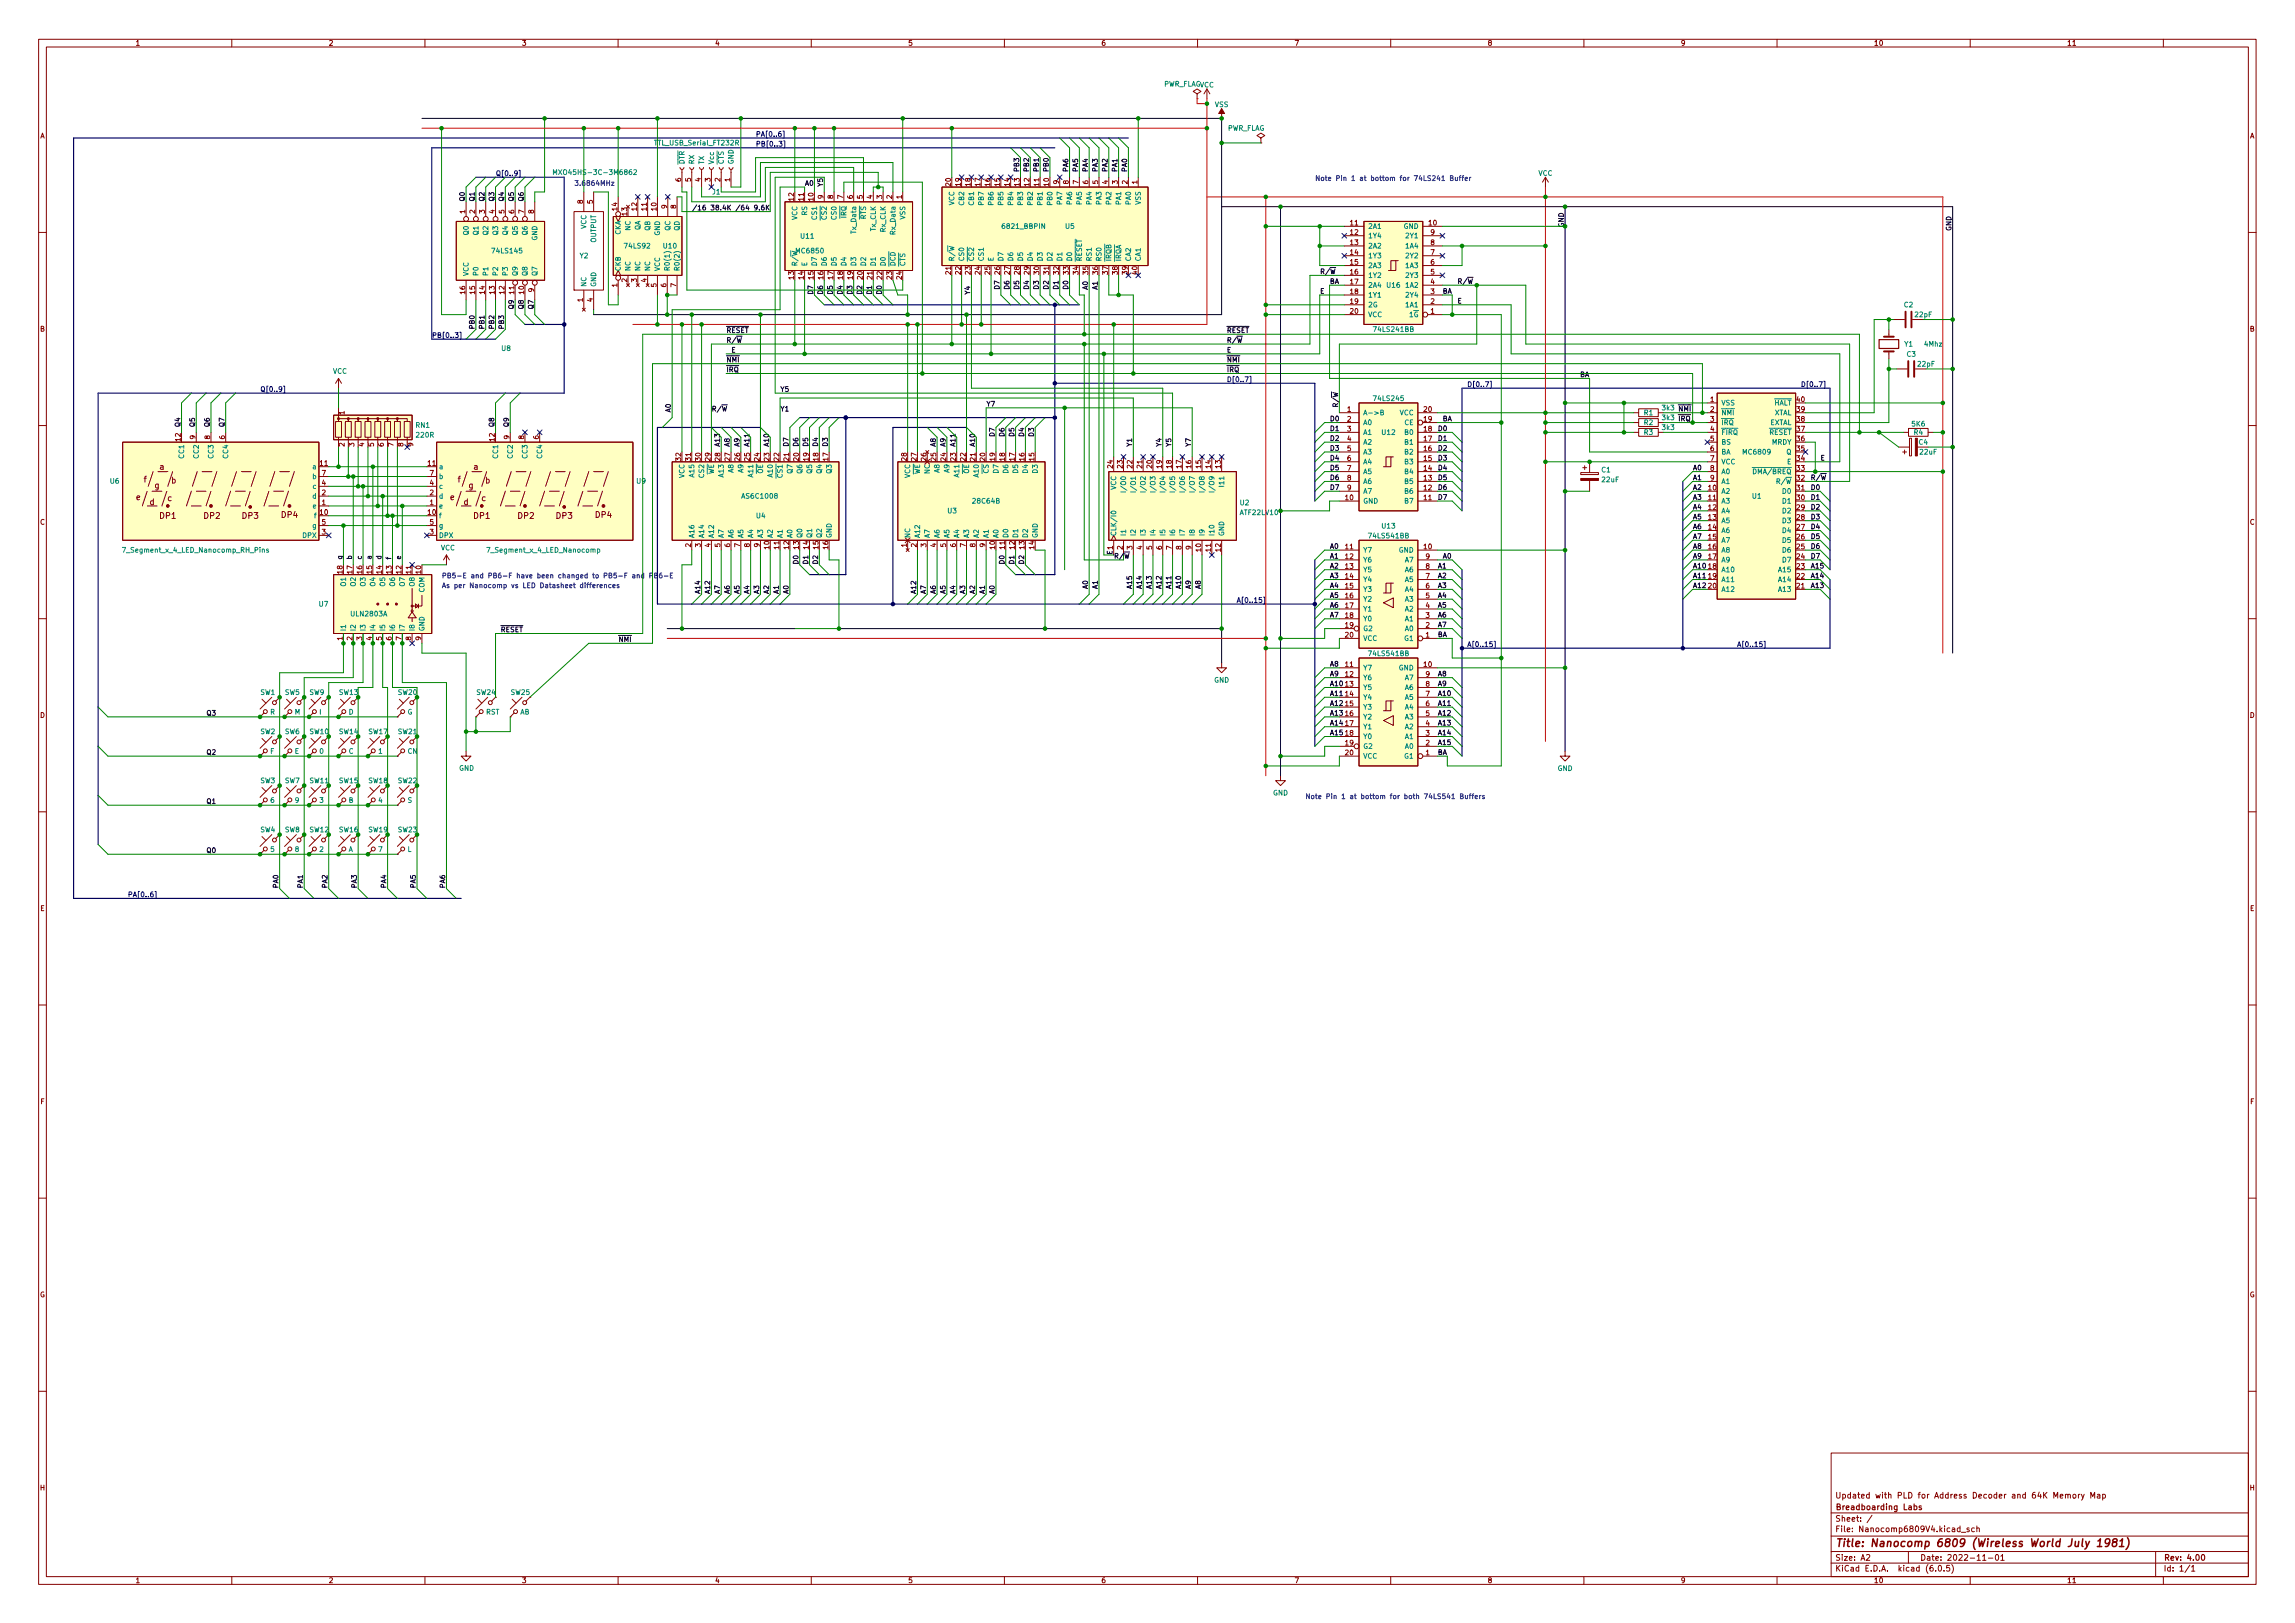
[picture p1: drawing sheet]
<svg xmlns="http://www.w3.org/2000/svg" width="594mm" height="420mm" viewBox="0 0 594 420" stroke-linecap="round" stroke-linejoin="round" font-family="sans-serif">
<defs><g id="words">
<text font-size="2.8" fill="#840000" x="475" y="400.5">Title: Nanocomp 6809 (Wireless World July 1981)</text>
<g font-size="2.1" fill="#840000">
<text x="37.2" y="124.9">f</text>
<text x="41.3" y="121.6">a</text>
<text x="44.3" y="125.1">b</text>
<text x="118.5" y="124.9">f</text>
<text x="122.6" y="121.6">a</text>
<text x="125.6" y="125.1">b</text>
<text x="35.2" y="129.5">e</text>
<text x="38.7" y="130.7">d</text>
<text x="40" y="126.4">g</text>
<text x="43.4" y="129.7">c</text>
<text x="116.5" y="129.5">e</text>
<text x="120" y="130.7">d</text>
<text x="121.3" y="126.4">g</text>
<text x="124.6" y="129.7">c</text>
<text x="41.4" y="134.3">DP1</text>
<text x="52.8" y="134.3">DP2</text>
<text x="62.7" y="134.3">DP3</text>
<text x="72.9" y="134">DP4</text>
<text x="122.6" y="134.3">DP1</text>
<text x="134.1" y="134.3">DP2</text>
<text x="144" y="134.3">DP3</text>
<text x="154.1" y="134">DP4</text>
<text x="475" y="387.9">Updated with PLD for Address Decoder and 64K Memory Map</text>
<text x="475" y="393.9">Sheet: /</text>
<text x="475" y="390.9">Breadboarding Labs</text>
<text x="475" y="396.6">File: Nanocomp6809V4.kicad_sch</text>
<text x="475" y="406.8">KiCad E.D.A. kicad (6.0.5)</text>
<text x="475" y="404">Size: A2</text>
<text x="497" y="404">Date: 2022-11-01</text>
<text x="560" y="404">Rev: 4.00</text>
<text x="560" y="406.8">Id: 1/1</text>
</g>
<g font-size="1.8" fill="#840000">
<text x="35" y="11.8">1</text>
<text x="85" y="11.8">2</text>
<text x="135" y="11.8">3</text>
<text x="185" y="11.8">4</text>
<text x="235" y="11.8">5</text>
<text x="285" y="11.8">6</text>
<text x="335" y="11.8">7</text>
<text x="385" y="11.8">8</text>
<text x="435" y="11.8">9</text>
<text x="485" y="11.8">10</text>
<text x="535" y="11.8">11</text>
<text x="10.3" y="35.8">A</text>
<text x="582.4" y="35.8">A</text>
<text x="176.3" y="47" transform="rotate(-90 176.3 47)">6</text>
<text x="178.8" y="47" transform="rotate(-90 178.8 47)">5</text>
<text x="181.4" y="47" transform="rotate(-90 181.4 47)">4</text>
<text x="183.9" y="47" transform="rotate(-90 183.9 47)">3</text>
<text x="186.4" y="47" transform="rotate(-90 186.4 47)">2</text>
<text x="189" y="47" transform="rotate(-90 189 47)">1</text>
<text x="274.1" y="47.7" transform="rotate(-90 274.1 47.7)">9</text>
<text x="276.6" y="47.7" transform="rotate(-90 276.6 47.7)">8</text>
<text x="279.1" y="47.7" transform="rotate(-90 279.1 47.7)">7</text>
<text x="281.7" y="47.7" transform="rotate(-90 281.7 47.7)">6</text>
<text x="284.2" y="47.7" transform="rotate(-90 284.2 47.7)">5</text>
<text x="286.8" y="47.7" transform="rotate(-90 286.8 47.7)">4</text>
<text x="289.3" y="47.7" transform="rotate(-90 289.3 47.7)">3</text>
<text x="291.8" y="47.7" transform="rotate(-90 291.8 47.7)">2</text>
<text x="294.4" y="47.7" transform="rotate(-90 294.4 47.7)">1</text>
<text x="150.9" y="52.7" transform="rotate(-90 150.9 52.7)">8</text>
<text x="153.4" y="52.7" transform="rotate(-90 153.4 52.7)">5</text>
<text x="205.5" y="52" transform="rotate(-90 205.5 52)">12</text>
<text x="208" y="52" transform="rotate(-90 208 52)">11</text>
<text x="210.6" y="52" transform="rotate(-90 210.6 52)">10</text>
<text x="213.1" y="51.5" transform="rotate(-90 213.1 51.5)">9</text>
<text x="215.6" y="51.5" transform="rotate(-90 215.6 51.5)">8</text>
<text x="218.2" y="51.5" transform="rotate(-90 218.2 51.5)">7</text>
<text x="220.7" y="51.5" transform="rotate(-90 220.7 51.5)">6</text>
<text x="223.3" y="51.5" transform="rotate(-90 223.3 51.5)">5</text>
<text x="225.8" y="51.5" transform="rotate(-90 225.8 51.5)">4</text>
<text x="228.3" y="51.5" transform="rotate(-90 228.3 51.5)">3</text>
<text x="230.9" y="51.5" transform="rotate(-90 230.9 51.5)">2</text>
<text x="233.4" y="51.5" transform="rotate(-90 233.4 51.5)">1</text>
<text x="246.1" y="48.1" transform="rotate(-90 246.1 48.1)">20</text>
<text x="248.7" y="48.1" transform="rotate(-90 248.7 48.1)">19</text>
<text x="251.2" y="48.1" transform="rotate(-90 251.2 48.1)">18</text>
<text x="253.7" y="48.1" transform="rotate(-90 253.7 48.1)">17</text>
<text x="256.3" y="48.1" transform="rotate(-90 256.3 48.1)">16</text>
<text x="258.8" y="48.1" transform="rotate(-90 258.8 48.1)">15</text>
<text x="261.4" y="48.1" transform="rotate(-90 261.4 48.1)">14</text>
<text x="263.9" y="48.1" transform="rotate(-90 263.9 48.1)">13</text>
<text x="266.4" y="48.1" transform="rotate(-90 266.4 48.1)">12</text>
<text x="269" y="48.1" transform="rotate(-90 269 48.1)">11</text>
<text x="271.5" y="48.1" transform="rotate(-90 271.5 48.1)">10</text>
<text x="120.4" y="55.3" transform="rotate(-90 120.4 55.3)">1</text>
<text x="122.9" y="55.3" transform="rotate(-90 122.9 55.3)">2</text>
<text x="125.5" y="55.3" transform="rotate(-90 125.5 55.3)">3</text>
<text x="128" y="55.3" transform="rotate(-90 128 55.3)">4</text>
<text x="130.6" y="55.3" transform="rotate(-90 130.6 55.3)">5</text>
<text x="133.1" y="55.3" transform="rotate(-90 133.1 55.3)">6</text>
<text x="135.6" y="55.3" transform="rotate(-90 135.6 55.3)">7</text>
<text x="138.2" y="55.3" transform="rotate(-90 138.2 55.3)">8</text>
<text x="159.8" y="54.5" transform="rotate(-90 159.8 54.5)">14</text>
<text x="162.3" y="55.8" transform="rotate(-90 162.3 55.8)">13</text>
<text x="164.8" y="54.5" transform="rotate(-90 164.8 54.5)">12</text>
<text x="167.4" y="54.5" transform="rotate(-90 167.4 54.5)">11</text>
<text x="169.9" y="54.5" transform="rotate(-90 169.9 54.5)">10</text>
<text x="172.6" y="54" transform="rotate(-90 172.6 54)">9</text>
<text x="175" y="54" transform="rotate(-90 175 54)">8</text>
<text x="349.5" y="58.3">11</text>
<text x="369.9" y="58.3">10</text>
<text x="349.5" y="60.8">12</text>
<text x="349.5" y="63.4">13</text>
<text x="349.5" y="66">14</text>
<text x="370.3" y="66">7</text>
<text x="370.3" y="63.4">8</text>
<text x="370.3" y="60.8">9</text>
<text x="246.1" y="71" transform="rotate(-90 246.1 71)">21</text>
<text x="248.7" y="71" transform="rotate(-90 248.7 71)">22</text>
<text x="251.2" y="71" transform="rotate(-90 251.2 71)">23</text>
<text x="253.7" y="71" transform="rotate(-90 253.7 71)">24</text>
<text x="256.3" y="71" transform="rotate(-90 256.3 71)">25</text>
<text x="258.8" y="71" transform="rotate(-90 258.8 71)">26</text>
<text x="261.4" y="71" transform="rotate(-90 261.4 71)">27</text>
<text x="263.9" y="71" transform="rotate(-90 263.9 71)">28</text>
<text x="266.4" y="71" transform="rotate(-90 266.4 71)">29</text>
<text x="269" y="71" transform="rotate(-90 269 71)">30</text>
<text x="271.5" y="71" transform="rotate(-90 271.5 71)">31</text>
<text x="274.1" y="71" transform="rotate(-90 274.1 71)">32</text>
<text x="276.6" y="71" transform="rotate(-90 276.6 71)">33</text>
<text x="279.1" y="71" transform="rotate(-90 279.1 71)">34</text>
<text x="281.7" y="71" transform="rotate(-90 281.7 71)">35</text>
<text x="284.2" y="71" transform="rotate(-90 284.2 71)">36</text>
<text x="286.8" y="71" transform="rotate(-90 286.8 71)">37</text>
<text x="289.3" y="71" transform="rotate(-90 289.3 71)">38</text>
<text x="291.8" y="71" transform="rotate(-90 291.8 71)">39</text>
<text x="294.4" y="71" transform="rotate(-90 294.4 71)">40</text>
<text x="349.5" y="68.5">15</text>
<text x="349.5" y="71">16</text>
<text x="370.3" y="71">5</text>
<text x="370.3" y="68.5">6</text>
<text x="120.4" y="76.1" transform="rotate(-90 120.4 76.1)">16</text>
<text x="122.9" y="76.1" transform="rotate(-90 122.9 76.1)">15</text>
<text x="125.5" y="76.1" transform="rotate(-90 125.5 76.1)">14</text>
<text x="128" y="76.1" transform="rotate(-90 128 76.1)">13</text>
<text x="130.6" y="76.1" transform="rotate(-90 130.6 76.1)">12</text>
<text x="133.1" y="76.1" transform="rotate(-90 133.1 76.1)">11</text>
<text x="135.6" y="76.1" transform="rotate(-90 135.6 76.1)">10</text>
<text x="138.2" y="75.6" transform="rotate(-90 138.2 75.6)">9</text>
<text x="159.8" y="74.3" transform="rotate(-90 159.8 74.3)">1</text>
<text x="162.3" y="73.1" transform="rotate(-90 162.3 73.1)">2</text>
<text x="164.8" y="73.1" transform="rotate(-90 164.8 73.1)">3</text>
<text x="167.4" y="73.1" transform="rotate(-90 167.4 73.1)">4</text>
<text x="169.9" y="74.3" transform="rotate(-90 169.9 74.3)">5</text>
<text x="172.5" y="74.3" transform="rotate(-90 172.5 74.3)">6</text>
<text x="175" y="74.3" transform="rotate(-90 175 74.3)">7</text>
<text x="205.5" y="72.3" transform="rotate(-90 205.5 72.3)">13</text>
<text x="208" y="72.3" transform="rotate(-90 208 72.3)">14</text>
<text x="210.6" y="72.3" transform="rotate(-90 210.6 72.3)">15</text>
<text x="213.1" y="72.3" transform="rotate(-90 213.1 72.3)">16</text>
<text x="215.6" y="72.3" transform="rotate(-90 215.6 72.3)">17</text>
<text x="218.2" y="72.3" transform="rotate(-90 218.2 72.3)">18</text>
<text x="220.7" y="72.3" transform="rotate(-90 220.7 72.3)">19</text>
<text x="223.3" y="72.3" transform="rotate(-90 223.3 72.3)">20</text>
<text x="225.8" y="72.3" transform="rotate(-90 225.8 72.3)">21</text>
<text x="228.3" y="72.3" transform="rotate(-90 228.3 72.3)">22</text>
<text x="230.9" y="72.3" transform="rotate(-90 230.9 72.3)">23</text>
<text x="233.4" y="72.3" transform="rotate(-90 233.4 72.3)">24</text>
<text x="349.5" y="73.6">17</text>
<text x="349.5" y="76.1">18</text>
<text x="370.3" y="76.1">3</text>
<text x="370.3" y="73.6">4</text>
<text x="150.9" y="78.1" transform="rotate(-90 150.9 78.1)">1</text>
<text x="153.4" y="78.1" transform="rotate(-90 153.4 78.1)">4</text>
<text x="349.5" y="78.7">19</text>
<text x="349.5" y="81.2">20</text>
<text x="370.3" y="81.2">1</text>
<text x="370.3" y="78.7">2</text>
<text x="10.3" y="85.8">B</text>
<text x="582.4" y="85.8">B</text>
<text x="89.2" y="107.3" transform="rotate(-90 89.2 107.3)">1</text>
<text x="348.8" y="106.6">1</text>
<text x="368.6" y="106.6">20</text>
<text x="442.7" y="104.1">1</text>
<text x="442.7" y="106.6">2</text>
<text x="465.1" y="106.6">39</text>
<text x="465.1" y="104.1">40</text>
<text x="50.5" y="113.7" transform="rotate(-90 50.5 113.7)">9</text>
<text x="54.4" y="113.7" transform="rotate(-90 54.4 113.7)">8</text>
<text x="58.2" y="113.7" transform="rotate(-90 58.2 113.7)">6</text>
<text x="131.8" y="113.7" transform="rotate(-90 131.8 113.7)">9</text>
<text x="135.6" y="113.7" transform="rotate(-90 135.6 113.7)">8</text>
<text x="139.4" y="113.7" transform="rotate(-90 139.4 113.7)">6</text>
<text x="348.8" y="109.1">2</text>
<text x="348.8" y="111.7">3</text>
<text x="368.6" y="111.7">18</text>
<text x="368.6" y="109.1">19</text>
<text x="442.7" y="109.1">3</text>
<text x="442.7" y="111.7">4</text>
<text x="465.1" y="111.7">37</text>
<text x="465.1" y="109.1">38</text>
<text x="46.7" y="114.2" transform="rotate(-90 46.7 114.2)">12</text>
<text x="89.2" y="115.6" transform="rotate(-90 89.2 115.6)">2</text>
<text x="91.7" y="115.6" transform="rotate(-90 91.7 115.6)">3</text>
<text x="94.2" y="115.6" transform="rotate(-90 94.2 115.6)">4</text>
<text x="96.8" y="115.6" transform="rotate(-90 96.8 115.6)">5</text>
<text x="99.3" y="115.6" transform="rotate(-90 99.3 115.6)">6</text>
<text x="101.9" y="115.6" transform="rotate(-90 101.9 115.6)">7</text>
<text x="104.4" y="115.6" transform="rotate(-90 104.4 115.6)">8</text>
<text x="106.9" y="115.6" transform="rotate(-90 106.9 115.6)">9</text>
<text x="128" y="114.2" transform="rotate(-90 128 114.2)">12</text>
<text x="176.3" y="119.3" transform="rotate(-90 176.3 119.3)">32</text>
<text x="178.8" y="119.3" transform="rotate(-90 178.8 119.3)">31</text>
<text x="181.4" y="119.3" transform="rotate(-90 181.4 119.3)">30</text>
<text x="183.9" y="119.3" transform="rotate(-90 183.9 119.3)">29</text>
<text x="186.4" y="119.3" transform="rotate(-90 186.4 119.3)">28</text>
<text x="189" y="119.3" transform="rotate(-90 189 119.3)">27</text>
<text x="191.5" y="119.3" transform="rotate(-90 191.5 119.3)">26</text>
<text x="194.1" y="119.3" transform="rotate(-90 194.1 119.3)">25</text>
<text x="196.6" y="119.3" transform="rotate(-90 196.6 119.3)">24</text>
<text x="199.1" y="119.3" transform="rotate(-90 199.1 119.3)">23</text>
<text x="201.7" y="119.3" transform="rotate(-90 201.7 119.3)">22</text>
<text x="204.2" y="119.3" transform="rotate(-90 204.2 119.3)">21</text>
<text x="206.8" y="119.3" transform="rotate(-90 206.8 119.3)">20</text>
<text x="209.3" y="119.3" transform="rotate(-90 209.3 119.3)">19</text>
<text x="211.8" y="119.3" transform="rotate(-90 211.8 119.3)">18</text>
<text x="214.4" y="119.3" transform="rotate(-90 214.4 119.3)">17</text>
<text x="234.7" y="119.3" transform="rotate(-90 234.7 119.3)">28</text>
<text x="237.2" y="119.3" transform="rotate(-90 237.2 119.3)">27</text>
<text x="239.8" y="119.3" transform="rotate(-90 239.8 119.3)">26</text>
<text x="242.3" y="119.3" transform="rotate(-90 242.3 119.3)">25</text>
<text x="244.9" y="119.3" transform="rotate(-90 244.9 119.3)">24</text>
<text x="247.4" y="119.3" transform="rotate(-90 247.4 119.3)">23</text>
<text x="249.9" y="119.3" transform="rotate(-90 249.9 119.3)">22</text>
<text x="252.5" y="119.3" transform="rotate(-90 252.5 119.3)">21</text>
<text x="255" y="119.3" transform="rotate(-90 255 119.3)">20</text>
<text x="257.6" y="119.3" transform="rotate(-90 257.6 119.3)">19</text>
<text x="260.1" y="119.3" transform="rotate(-90 260.1 119.3)">18</text>
<text x="262.6" y="119.3" transform="rotate(-90 262.6 119.3)">17</text>
<text x="265.2" y="119.3" transform="rotate(-90 265.2 119.3)">16</text>
<text x="267.7" y="119.3" transform="rotate(-90 267.7 119.3)">15</text>
<text x="348.8" y="114.2">4</text>
<text x="348.8" y="116.8">5</text>
<text x="348.8" y="119.3">6</text>
<text x="368.6" y="119.3">15</text>
<text x="368.6" y="116.8">16</text>
<text x="368.6" y="114.2">17</text>
<text x="442.7" y="114.2">5</text>
<text x="442.7" y="116.8">6</text>
<text x="442.7" y="119.3">7</text>
<text x="465.1" y="119.3">34</text>
<text x="465.1" y="116.8">35</text>
<text x="465.1" y="114.2">36</text>
<text x="82.8" y="120.6">11</text>
<text x="83.3" y="125.6">4</text>
<text x="83.3" y="123.1">7</text>
<text x="110.8" y="120.6">11</text>
<text x="111.3" y="125.6">4</text>
<text x="111.3" y="123.1">7</text>
<text x="288" y="121.2" transform="rotate(-90 288 121.2)">24</text>
<text x="290.6" y="121.2" transform="rotate(-90 290.6 121.2)">23</text>
<text x="293.1" y="121.2" transform="rotate(-90 293.1 121.2)">22</text>
<text x="295.7" y="121.2" transform="rotate(-90 295.7 121.2)">21</text>
<text x="298.2" y="121.2" transform="rotate(-90 298.2 121.2)">20</text>
<text x="300.7" y="121.2" transform="rotate(-90 300.7 121.2)">19</text>
<text x="303.3" y="121.2" transform="rotate(-90 303.3 121.2)">18</text>
<text x="305.8" y="121.2" transform="rotate(-90 305.8 121.2)">17</text>
<text x="308.4" y="121.2" transform="rotate(-90 308.4 121.2)">16</text>
<text x="310.9" y="121.2" transform="rotate(-90 310.9 121.2)">15</text>
<text x="313.4" y="121.2" transform="rotate(-90 313.4 121.2)">14</text>
<text x="316" y="121.2" transform="rotate(-90 316 121.2)">13</text>
<text x="348.8" y="121.8">7</text>
<text x="348.8" y="124.4">8</text>
<text x="368.6" y="124.4">13</text>
<text x="368.6" y="121.8">14</text>
<text x="442.7" y="121.8">8</text>
<text x="442.7" y="124.4">9</text>
<text x="465.1" y="124.4">32</text>
<text x="465.1" y="121.8">33</text>
<text x="83.3" y="130.7">1</text>
<text x="83.3" y="128.2">2</text>
<text x="111.3" y="130.7">1</text>
<text x="111.3" y="128.2">2</text>
<text x="348.3" y="129.5">10</text>
<text x="348.8" y="126.9">9</text>
<text x="368.6" y="129.5">11</text>
<text x="368.6" y="126.9">12</text>
<text x="442.2" y="126.9">10</text>
<text x="442.2" y="129.5">11</text>
<text x="442.2" y="132">12</text>
<text x="465.1" y="132">29</text>
<text x="465.1" y="129.5">30</text>
<text x="465.1" y="126.9">31</text>
<text x="10.3" y="135.8">C</text>
<text x="82.8" y="133.3">10</text>
<text x="83.3" y="135.8">5</text>
<text x="110.8" y="133.3">10</text>
<text x="111.3" y="135.8">5</text>
<text x="442.2" y="134.5">13</text>
<text x="442.2" y="137.1">14</text>
<text x="465.1" y="137.1">27</text>
<text x="465.1" y="134.5">28</text>
<text x="582.4" y="135.8">C</text>
<text x="83.3" y="138.3">3</text>
<text x="111.3" y="138.3">3</text>
<text x="178.8" y="141.6" transform="rotate(-90 178.8 141.6)">2</text>
<text x="181.4" y="141.6" transform="rotate(-90 181.4 141.6)">3</text>
<text x="183.9" y="141.6" transform="rotate(-90 183.9 141.6)">4</text>
<text x="186.4" y="141.6" transform="rotate(-90 186.4 141.6)">5</text>
<text x="189" y="141.6" transform="rotate(-90 189 141.6)">6</text>
<text x="191.5" y="141.6" transform="rotate(-90 191.5 141.6)">7</text>
<text x="194.1" y="141.6" transform="rotate(-90 194.1 141.6)">8</text>
<text x="196.6" y="141.6" transform="rotate(-90 196.6 141.6)">9</text>
<text x="199.1" y="142.1" transform="rotate(-90 199.1 142.1)">10</text>
<text x="201.7" y="142.1" transform="rotate(-90 201.7 142.1)">11</text>
<text x="204.2" y="142.1" transform="rotate(-90 204.2 142.1)">12</text>
<text x="206.8" y="142.1" transform="rotate(-90 206.8 142.1)">13</text>
<text x="209.3" y="142.1" transform="rotate(-90 209.3 142.1)">14</text>
<text x="211.8" y="142.1" transform="rotate(-90 211.8 142.1)">15</text>
<text x="214.4" y="142.1" transform="rotate(-90 214.4 142.1)">16</text>
<text x="234.7" y="141.6" transform="rotate(-90 234.7 141.6)">1</text>
<text x="237.2" y="141.6" transform="rotate(-90 237.2 141.6)">2</text>
<text x="239.8" y="141.6" transform="rotate(-90 239.8 141.6)">3</text>
<text x="242.3" y="141.6" transform="rotate(-90 242.3 141.6)">4</text>
<text x="244.9" y="141.6" transform="rotate(-90 244.9 141.6)">5</text>
<text x="247.4" y="141.6" transform="rotate(-90 247.4 141.6)">6</text>
<text x="249.9" y="141.6" transform="rotate(-90 249.9 141.6)">7</text>
<text x="252.5" y="141.6" transform="rotate(-90 252.5 141.6)">8</text>
<text x="255" y="141.6" transform="rotate(-90 255 141.6)">9</text>
<text x="257.6" y="142.1" transform="rotate(-90 257.6 142.1)">10</text>
<text x="260.1" y="142.1" transform="rotate(-90 260.1 142.1)">11</text>
<text x="262.6" y="142.1" transform="rotate(-90 262.6 142.1)">12</text>
<text x="265.2" y="142.1" transform="rotate(-90 265.2 142.1)">13</text>
<text x="267.7" y="142.1" transform="rotate(-90 267.7 142.1)">14</text>
<text x="290.6" y="142.3" transform="rotate(-90 290.6 142.3)">2</text>
<text x="293.1" y="142.3" transform="rotate(-90 293.1 142.3)">3</text>
<text x="295.7" y="142.3" transform="rotate(-90 295.7 142.3)">4</text>
<text x="298.2" y="142.3" transform="rotate(-90 298.2 142.3)">5</text>
<text x="300.7" y="142.3" transform="rotate(-90 300.7 142.3)">6</text>
<text x="303.3" y="142.3" transform="rotate(-90 303.3 142.3)">7</text>
<text x="305.8" y="142.3" transform="rotate(-90 305.8 142.3)">8</text>
<text x="308.4" y="142.3" transform="rotate(-90 308.4 142.3)">9</text>
<text x="310.9" y="142.8" transform="rotate(-90 310.9 142.8)">10</text>
<text x="313.4" y="142.8" transform="rotate(-90 313.4 142.8)">11</text>
<text x="316" y="142.8" transform="rotate(-90 316 142.8)">12</text>
<text x="348.3" y="142.2">11</text>
<text x="368.6" y="142.2">10</text>
<text x="442.2" y="139.6">15</text>
<text x="442.2" y="142.2">16</text>
<text x="465.1" y="142.2">25</text>
<text x="465.1" y="139.6">26</text>
<text x="88.6" y="148.5" transform="rotate(-90 88.6 148.5)">18</text>
<text x="91.2" y="148.5" transform="rotate(-90 91.2 148.5)">17</text>
<text x="93.7" y="148.5" transform="rotate(-90 93.7 148.5)">16</text>
<text x="96.3" y="148.5" transform="rotate(-90 96.3 148.5)">15</text>
<text x="98.8" y="148.5" transform="rotate(-90 98.8 148.5)">14</text>
<text x="101.3" y="148.5" transform="rotate(-90 101.3 148.5)">13</text>
<text x="103.9" y="148.5" transform="rotate(-90 103.9 148.5)">12</text>
<text x="106.4" y="148.5" transform="rotate(-90 106.4 148.5)">11</text>
<text x="109" y="148.5" transform="rotate(-90 109 148.5)">10</text>
<text x="348.3" y="144.7">12</text>
<text x="348.3" y="147.2">13</text>
<text x="348.3" y="149.8">14</text>
<text x="369.1" y="149.8">7</text>
<text x="369.1" y="147.2">8</text>
<text x="369.1" y="144.7">9</text>
<text x="442.2" y="144.7">17</text>
<text x="442.2" y="147.2">18</text>
<text x="442.2" y="149.8">19</text>
<text x="465.1" y="149.8">22</text>
<text x="465.1" y="147.2">23</text>
<text x="465.1" y="144.7">24</text>
<text x="348.3" y="152.3">15</text>
<text x="348.3" y="154.9">16</text>
<text x="369.1" y="154.9">5</text>
<text x="369.1" y="152.3">6</text>
<text x="442.2" y="152.3">20</text>
<text x="465.1" y="152.3">21</text>
<text x="348.3" y="157.4">17</text>
<text x="348.3" y="159.9">18</text>
<text x="369.1" y="159.9">3</text>
<text x="369.1" y="157.4">4</text>
<text x="88.6" y="165.8" transform="rotate(-90 88.6 165.8)">1</text>
<text x="91.2" y="165.8" transform="rotate(-90 91.2 165.8)">2</text>
<text x="93.7" y="165.8" transform="rotate(-90 93.7 165.8)">3</text>
<text x="96.3" y="165.8" transform="rotate(-90 96.3 165.8)">4</text>
<text x="98.8" y="165.8" transform="rotate(-90 98.8 165.8)">5</text>
<text x="101.3" y="165.8" transform="rotate(-90 101.3 165.8)">6</text>
<text x="103.9" y="165.8" transform="rotate(-90 103.9 165.8)">7</text>
<text x="106.4" y="165.8" transform="rotate(-90 106.4 165.8)">8</text>
<text x="109" y="165.8" transform="rotate(-90 109 165.8)">9</text>
<text x="348.3" y="162.5">19</text>
<text x="348.3" y="165">20</text>
<text x="369.1" y="165">1</text>
<text x="369.1" y="162.5">2</text>
<text x="348.3" y="172.6">11</text>
<text x="368.6" y="172.6">10</text>
<text x="348.3" y="175.2">12</text>
<text x="348.3" y="177.7">13</text>
<text x="369.1" y="177.7">8</text>
<text x="369.1" y="175.2">9</text>
<text x="10.3" y="185.8">D</text>
<text x="348.3" y="180.3">14</text>
<text x="348.3" y="182.8">15</text>
<text x="348.3" y="185.3">16</text>
<text x="369.1" y="185.3">5</text>
<text x="369.1" y="182.8">6</text>
<text x="369.1" y="180.3">7</text>
<text x="582.4" y="185.8">D</text>
<text x="348.3" y="187.9">17</text>
<text x="348.3" y="190.4">18</text>
<text x="369.1" y="190.4">3</text>
<text x="369.1" y="187.9">4</text>
<text x="348.3" y="193">19</text>
<text x="348.3" y="195.5">20</text>
<text x="369.1" y="195.5">1</text>
<text x="369.1" y="193">2</text>
<text x="10.4" y="235.8">E</text>
<text x="582.4" y="235.8">E</text>
<text x="10.4" y="285.8">F</text>
<text x="582.5" y="285.8">F</text>
<text x="10.3" y="335.8">G</text>
<text x="582.3" y="335.8">G</text>
<text x="10.3" y="385.8">H</text>
<text x="582.4" y="385.8">H</text>
<text x="35" y="409.8">1</text>
<text x="85" y="409.8">2</text>
<text x="135" y="409.8">3</text>
<text x="185" y="409.8">4</text>
<text x="235" y="409.8">5</text>
<text x="285" y="409.8">6</text>
<text x="335" y="409.8">7</text>
<text x="385" y="409.8">8</text>
<text x="435" y="409.8">9</text>
<text x="485" y="409.8">10</text>
<text x="535" y="409.8">11</text>
</g>
<g font-size="1.8" fill="#008484">
<text x="301.1" y="22.4">PWR_FLAGVCC</text>
<text x="314.5" y="27.7">VSS</text>
<text x="317.6" y="33.8">PWR_FLAG</text>
<text x="169.8" y="37.6">TTL_USB_Serial_FT232R</text>
<text x="144.8" y="45.3">MXO45HS-3C-3M6862</text>
<text x="177.2" y="42.6" transform="rotate(-90 177.2 42.6)">~{DTR}</text>
<text x="179.7" y="42.6" transform="rotate(-90 179.7 42.6)">RX</text>
<text x="182.2" y="42.6" transform="rotate(-90 182.2 42.6)">TX</text>
<text x="184.8" y="42.6" transform="rotate(-90 184.8 42.6)">Vcc</text>
<text x="187.3" y="42.6" transform="rotate(-90 187.3 42.6)">~{CTS}</text>
<text x="189.9" y="42.6" transform="rotate(-90 189.9 42.6)">GND</text>
<text x="398.2" y="45.5">VCC</text>
<text x="184.4" y="50.3">J1</text>
<text x="247" y="53.2" transform="rotate(-90 247 53.2)">VCC</text>
<text x="249.6" y="53" transform="rotate(-90 249.6 53)">CB2</text>
<text x="252.1" y="53" transform="rotate(-90 252.1 53)">CB1</text>
<text x="254.6" y="52.9" transform="rotate(-90 254.6 52.9)">PB7</text>
<text x="257.2" y="52.9" transform="rotate(-90 257.2 52.9)">PB6</text>
<text x="259.7" y="52.9" transform="rotate(-90 259.7 52.9)">PB5</text>
<text x="262.3" y="52.9" transform="rotate(-90 262.3 52.9)">PB4</text>
<text x="264.8" y="52.9" transform="rotate(-90 264.8 52.9)">PB3</text>
<text x="267.3" y="52.9" transform="rotate(-90 267.3 52.9)">PB2</text>
<text x="269.9" y="52.9" transform="rotate(-90 269.9 52.9)">PB1</text>
<text x="272.4" y="52.9" transform="rotate(-90 272.4 52.9)">PB0</text>
<text x="275" y="52.9" transform="rotate(-90 275 52.9)">PA7</text>
<text x="277.5" y="52.9" transform="rotate(-90 277.5 52.9)">PA6</text>
<text x="280" y="52.9" transform="rotate(-90 280 52.9)">PA5</text>
<text x="282.6" y="52.9" transform="rotate(-90 282.6 52.9)">PA4</text>
<text x="285.1" y="52.9" transform="rotate(-90 285.1 52.9)">PA3</text>
<text x="287.7" y="52.9" transform="rotate(-90 287.7 52.9)">PA2</text>
<text x="290.2" y="52.9" transform="rotate(-90 290.2 52.9)">PA1</text>
<text x="292.7" y="52.9" transform="rotate(-90 292.7 52.9)">PA0</text>
<text x="295.3" y="53" transform="rotate(-90 295.3 53)">VSS</text>
<text x="151.8" y="59.3" transform="rotate(-90 151.8 59.3)">VCC</text>
<text x="163.2" y="59.6" transform="rotate(-90 163.2 59.6)">NC</text>
<text x="165.7" y="59.7" transform="rotate(-90 165.7 59.7)">QA</text>
<text x="168.3" y="59.7" transform="rotate(-90 168.3 59.7)">QB</text>
<text x="173.5" y="59.7" transform="rotate(-90 173.5 59.7)">QC</text>
<text x="175.9" y="59.7" transform="rotate(-90 175.9 59.7)">QD</text>
<text x="206.4" y="57" transform="rotate(-90 206.4 57)">VCC</text>
<text x="208.9" y="55.7" transform="rotate(-90 208.9 55.7)">RS</text>
<text x="211.5" y="56.7" transform="rotate(-90 211.5 56.7)">CS1</text>
<text x="214" y="58.1" transform="rotate(-90 214 58.1)">~{CS2}</text>
<text x="216.5" y="56.7" transform="rotate(-90 216.5 56.7)">CS0</text>
<text x="219.1" y="57.8" transform="rotate(-90 219.1 57.8)">~{IRQ}</text>
<text x="224.2" y="58.2" transform="rotate(-90 224.2 58.2)">~{RTS}</text>
<text x="226.7" y="59.9" transform="rotate(-90 226.7 59.9)">Tx_CLK</text>
<text x="234.3" y="56.8" transform="rotate(-90 234.3 56.8)">VSS</text>
<text x="259.7" y="59.2">6821_BBPIN</text>
<text x="275.8" y="59.2">U5</text>
<text x="354.1" y="59.2">2A1</text>
<text x="363.4" y="59.2">GND</text>
<text x="121.3" y="60.7" transform="rotate(-90 121.3 60.7)">Q0</text>
<text x="123.8" y="60.7" transform="rotate(-90 123.8 60.7)">Q1</text>
<text x="126.4" y="60.7" transform="rotate(-90 126.4 60.7)">Q2</text>
<text x="127.6" y="65.6">74LS145</text>
<text x="128.9" y="60.7" transform="rotate(-90 128.9 60.7)">Q3</text>
<text x="131.4" y="60.7" transform="rotate(-90 131.4 60.7)">Q4</text>
<text x="134" y="60.7" transform="rotate(-90 134 60.7)">Q5</text>
<text x="136.5" y="60.7" transform="rotate(-90 136.5 60.7)">Q6</text>
<text x="139.1" y="62.3" transform="rotate(-90 139.1 62.3)">GND</text>
<text x="154.3" y="62.8" transform="rotate(-90 154.3 62.8)">OUTPUT</text>
<text x="160.7" y="60.9" transform="rotate(-90 160.7 60.9)">CKA</text>
<text x="161.8" y="64.3">74LS92</text>
<text x="170.8" y="61" transform="rotate(-90 170.8 61)">GND</text>
<text x="171.8" y="64.3">U10</text>
<text x="206.3" y="65.6">MC6850</text>
<text x="207.3" y="61.8">U11</text>
<text x="221.6" y="60.1" transform="rotate(-90 221.6 60.1)">Tx_Data</text>
<text x="229.2" y="60.1" transform="rotate(-90 229.2 60.1)">Rx_CLK</text>
<text x="231.8" y="60.3" transform="rotate(-90 231.8 60.3)">Rx_Data</text>
<text x="354.1" y="61.7">1Y4</text>
<text x="354.1" y="64.3">2A2</text>
<text x="364" y="64.3">1A4</text>
<text x="364.1" y="61.7">2Y1</text>
<text x="121.3" y="71.5" transform="rotate(-90 121.3 71.5)">VCC</text>
<text x="123.8" y="71.5" transform="rotate(-90 123.8 71.5)">P0</text>
<text x="126.4" y="71.5" transform="rotate(-90 126.4 71.5)">P1</text>
<text x="128.9" y="71.5" transform="rotate(-90 128.9 71.5)">P2</text>
<text x="131.4" y="71.5" transform="rotate(-90 131.4 71.5)">P3</text>
<text x="134" y="71.5" transform="rotate(-90 134 71.5)">Q9</text>
<text x="136.5" y="71.5" transform="rotate(-90 136.5 71.5)">Q8</text>
<text x="139.1" y="71.5" transform="rotate(-90 139.1 71.5)">Q7</text>
<text x="150.1" y="66.8">Y2</text>
<text x="160.7" y="70.3" transform="rotate(-90 160.7 70.3)">CKB</text>
<text x="163.2" y="70.3" transform="rotate(-90 163.2 70.3)">NC</text>
<text x="165.7" y="70.3" transform="rotate(-90 165.7 70.3)">NC</text>
<text x="168.3" y="70.3" transform="rotate(-90 168.3 70.3)">NC</text>
<text x="170.8" y="70.3" transform="rotate(-90 170.8 70.3)">VCC</text>
<text x="173.4" y="70.3" transform="rotate(-90 173.4 70.3)">R0(1)</text>
<text x="175.9" y="70.3" transform="rotate(-90 175.9 70.3)">R0(2)</text>
<text x="206.4" y="69" transform="rotate(-90 206.4 69)">R/~{W}</text>
<text x="208.9" y="69" transform="rotate(-90 208.9 69)">E</text>
<text x="211.5" y="69" transform="rotate(-90 211.5 69)">D7</text>
<text x="214" y="69" transform="rotate(-90 214 69)">D6</text>
<text x="216.5" y="69" transform="rotate(-90 216.5 69)">D5</text>
<text x="219.1" y="69" transform="rotate(-90 219.1 69)">D4</text>
<text x="221.6" y="69" transform="rotate(-90 221.6 69)">D3</text>
<text x="224.2" y="69" transform="rotate(-90 224.2 69)">D2</text>
<text x="226.7" y="69" transform="rotate(-90 226.7 69)">D1</text>
<text x="229.2" y="69" transform="rotate(-90 229.2 69)">D0</text>
<text x="231.8" y="69" transform="rotate(-90 231.8 69)">~{DCD}</text>
<text x="234.3" y="69" transform="rotate(-90 234.3 69)">~{CTS}</text>
<text x="247" y="67.7" transform="rotate(-90 247 67.7)">R/~{W}</text>
<text x="249.6" y="67.7" transform="rotate(-90 249.6 67.7)">CS0</text>
<text x="252.1" y="67.7" transform="rotate(-90 252.1 67.7)">~{CS2}</text>
<text x="254.6" y="67.7" transform="rotate(-90 254.6 67.7)">CS1</text>
<text x="257.2" y="67.7" transform="rotate(-90 257.2 67.7)">E</text>
<text x="259.7" y="67.7" transform="rotate(-90 259.7 67.7)">D7</text>
<text x="262.3" y="67.7" transform="rotate(-90 262.3 67.7)">D6</text>
<text x="264.8" y="67.7" transform="rotate(-90 264.8 67.7)">D5</text>
<text x="267.3" y="67.7" transform="rotate(-90 267.3 67.7)">D4</text>
<text x="269.9" y="67.7" transform="rotate(-90 269.9 67.7)">D3</text>
<text x="272.4" y="67.7" transform="rotate(-90 272.4 67.7)">D2</text>
<text x="275" y="67.7" transform="rotate(-90 275 67.7)">D1</text>
<text x="277.5" y="67.7" transform="rotate(-90 277.5 67.7)">D0</text>
<text x="280" y="67.7" transform="rotate(-90 280 67.7)">~{RESET}</text>
<text x="282.6" y="67.7" transform="rotate(-90 282.6 67.7)">RS1</text>
<text x="285.1" y="67.7" transform="rotate(-90 285.1 67.7)">RS0</text>
<text x="287.7" y="67.7" transform="rotate(-90 287.7 67.7)">~{IRQB}</text>
<text x="290.2" y="67.7" transform="rotate(-90 290.2 67.7)">~{IRQA}</text>
<text x="292.7" y="67.7" transform="rotate(-90 292.7 67.7)">CA2</text>
<text x="295.3" y="67.7" transform="rotate(-90 295.3 67.7)">CA1</text>
<text x="354.1" y="66.8">1Y3</text>
<text x="354.1" y="69.4">2A3</text>
<text x="354.1" y="71.9">1Y2</text>
<text x="364" y="69.4">1A3</text>
<text x="364.1" y="71.9">2Y3</text>
<text x="364.1" y="66.8">2Y2</text>
<text x="151.8" y="74.3" transform="rotate(-90 151.8 74.3)">NC</text>
<text x="154.3" y="74.3" transform="rotate(-90 154.3 74.3)">GND</text>
<text x="354.1" y="74.5">2A4</text>
<text x="354.1" y="77">1Y1</text>
<text x="359.1" y="74.5">U16</text>
<text x="364" y="74.5">1A2</text>
<text x="364.1" y="77">2Y4</text>
<text x="354.1" y="79.5">2G</text>
<text x="354.1" y="82.1">VCC</text>
<text x="363.5" y="82.1">1~{G}</text>
<text x="364" y="79.5">1A1</text>
<text x="492.9" y="79.5">C2</text>
<text x="495.8" y="82.1">22pF</text>
<text x="355.8" y="85.9">74LS241BB</text>
<text x="493" y="89.7">Y1</text>
<text x="498.2" y="89.7">4Mhz</text>
<text x="129.9" y="90.8">U8</text>
<text x="493.6" y="92.3">C3</text>
<text x="496.5" y="94.9">22pF</text>
<text x="86.1" y="96.7">VCC</text>
<text x="352.8" y="107.5">A-&gt;B</text>
<text x="355.8" y="103.8">74LS245</text>
<text x="362.3" y="107.5">VCC</text>
<text x="425.6" y="107.5">R1</text>
<text x="445.5" y="104.9">VSS</text>
<text x="445.5" y="107.5">~{NMI}</text>
<text x="457.7" y="104.9">~{HALT}</text>
<text x="459.2" y="107.5">XTAL</text>
<text x="107.7" y="110.7">RN1</text>
<text x="107.9" y="113.3">220R</text>
<text x="352.8" y="110">A0</text>
<text x="352.8" y="112.6">A1</text>
<text x="357.8" y="112.6">U12</text>
<text x="363.6" y="110">CE</text>
<text x="363.8" y="112.6">B0</text>
<text x="425.6" y="110">R2</text>
<text x="425.6" y="112.6">R3</text>
<text x="430.3" y="111.3">3k3</text>
<text x="445.5" y="110">~{IRQ}</text>
<text x="445.5" y="112.6">~{FIRQ}</text>
<text x="456.5" y="112.6">~{RESET}</text>
<text x="458" y="110">EXTAL</text>
<text x="494.9" y="110.4">5K6</text>
<text x="495.4" y="112.6">R4</text>
<text x="47.6" y="118.5" transform="rotate(-90 47.6 118.5)">CC1</text>
<text x="51.4" y="118.5" transform="rotate(-90 51.4 118.5)">CC2</text>
<text x="55.2" y="118.5" transform="rotate(-90 55.2 118.5)">CC3</text>
<text x="59.1" y="118.5" transform="rotate(-90 59.1 118.5)">CC4</text>
<text x="128.9" y="118.5" transform="rotate(-90 128.9 118.5)">CC1</text>
<text x="132.7" y="118.5" transform="rotate(-90 132.7 118.5)">CC2</text>
<text x="136.5" y="118.5" transform="rotate(-90 136.5 118.5)">CC3</text>
<text x="140.3" y="118.5" transform="rotate(-90 140.3 118.5)">CC4</text>
<text x="352.8" y="115.1">A2</text>
<text x="352.8" y="117.6">A3</text>
<text x="363.8" y="117.6">B2</text>
<text x="363.8" y="115.1">B1</text>
<text x="445.5" y="115.1">BS</text>
<text x="445.5" y="117.6">BA</text>
<text x="451.4" y="117.6">MC6809</text>
<text x="458.6" y="115.1">MRDY</text>
<text x="462.4" y="117.6">Q</text>
<text x="496.7" y="115.1">C4</text>
<text x="497" y="117.6">22uF</text>
<text x="28.5" y="125.2">U6</text>
<text x="81" y="124">b</text>
<text x="81.1" y="121.5">a</text>
<text x="113.5" y="121.5">a</text>
<text x="113.5" y="124">b</text>
<text x="164.8" y="125.2">U9</text>
<text x="177.2" y="123.8" transform="rotate(-90 177.2 123.8)">VCC</text>
<text x="179.7" y="123.3" transform="rotate(-90 179.7 123.3)">A15</text>
<text x="182.2" y="123.5" transform="rotate(-90 182.2 123.5)">CS2</text>
<text x="184.8" y="124.3" transform="rotate(-90 184.8 124.3)">~{WE}</text>
<text x="187.3" y="123.3" transform="rotate(-90 187.3 123.3)">A13</text>
<text x="189.9" y="122.3" transform="rotate(-90 189.9 122.3)">A8</text>
<text x="192.4" y="122.3" transform="rotate(-90 192.4 122.3)">A9</text>
<text x="194.9" y="123.3" transform="rotate(-90 194.9 123.3)">A11</text>
<text x="197.5" y="124" transform="rotate(-90 197.5 124)">~{OE}</text>
<text x="200" y="123.3" transform="rotate(-90 200 123.3)">A10</text>
<text x="202.6" y="124.9" transform="rotate(-90 202.6 124.9)">~{CS1}</text>
<text x="205.1" y="122.4" transform="rotate(-90 205.1 122.4)">Q7</text>
<text x="207.6" y="122.4" transform="rotate(-90 207.6 122.4)">Q6</text>
<text x="210.2" y="122.4" transform="rotate(-90 210.2 122.4)">Q5</text>
<text x="212.7" y="122.4" transform="rotate(-90 212.7 122.4)">Q4</text>
<text x="215.3" y="122.4" transform="rotate(-90 215.3 122.4)">Q3</text>
<text x="235.6" y="123.8" transform="rotate(-90 235.6 123.8)">VCC</text>
<text x="238.1" y="124.3" transform="rotate(-90 238.1 124.3)">~{WE}</text>
<text x="240.7" y="122.6" transform="rotate(-90 240.7 122.6)">NC</text>
<text x="243.2" y="122.3" transform="rotate(-90 243.2 122.3)">A8</text>
<text x="245.7" y="122.3" transform="rotate(-90 245.7 122.3)">A9</text>
<text x="248.3" y="123.3" transform="rotate(-90 248.3 123.3)">A11</text>
<text x="250.8" y="124" transform="rotate(-90 250.8 124)">~{OE}</text>
<text x="253.4" y="123.3" transform="rotate(-90 253.4 123.3)">A10</text>
<text x="255.9" y="123.9" transform="rotate(-90 255.9 123.9)">~{CS}</text>
<text x="258.4" y="122.3" transform="rotate(-90 258.4 122.3)">D7</text>
<text x="261" y="122.3" transform="rotate(-90 261 122.3)">D6</text>
<text x="263.5" y="122.3" transform="rotate(-90 263.5 122.3)">D5</text>
<text x="266.1" y="122.3" transform="rotate(-90 266.1 122.3)">D4</text>
<text x="268.6" y="122.3" transform="rotate(-90 268.6 122.3)">D3</text>
<text x="316.9" y="125.6" transform="rotate(-90 316.9 125.6)">I11</text>
<text x="352.8" y="120.2">A4</text>
<text x="352.8" y="122.7">A5</text>
<text x="352.8" y="125.3">A6</text>
<text x="363.8" y="125.3">B5</text>
<text x="363.8" y="122.7">B4</text>
<text x="363.8" y="120.2">B3</text>
<text x="414.6" y="122.3">C1</text>
<text x="414.7" y="124.8">22uF</text>
<text x="445.5" y="120.2">VCC</text>
<text x="445.5" y="122.7">A0</text>
<text x="445.5" y="125.3">A1</text>
<text x="452.8" y="122.7">~{DMA/BREQ}</text>
<text x="459" y="125.3">R/~{W}</text>
<text x="462.6" y="120.2">E</text>
<text x="81" y="129.1">d</text>
<text x="81.1" y="131.6">e</text>
<text x="81.1" y="126.5">c</text>
<text x="113.5" y="131.6">e</text>
<text x="113.5" y="129.1">d</text>
<text x="113.5" y="126.5">c</text>
<text x="192.3" y="129.1">AS6C1008</text>
<text x="252" y="130.3">28C64B</text>
<text x="288.9" y="126.8" transform="rotate(-90 288.9 126.8)">VCC</text>
<text x="294" y="126.4" transform="rotate(-90 294 126.4)">I/O1</text>
<text x="301.6" y="126.4" transform="rotate(-90 301.6 126.4)">I/O4</text>
<text x="321" y="130.8">U2</text>
<text x="352.8" y="130.3">GND</text>
<text x="352.8" y="127.8">A7</text>
<text x="363.8" y="130.3">B7</text>
<text x="363.8" y="127.8">B6</text>
<text x="445.5" y="127.8">A2</text>
<text x="445.5" y="130.3">A3</text>
<text x="453.6" y="129.1">U1</text>
<text x="461.5" y="130.3">D1</text>
<text x="461.5" y="127.8">D0</text>
<text x="81" y="136.7">g</text>
<text x="81.5" y="134.2">f</text>
<text x="113.5" y="134.2">f</text>
<text x="113.5" y="136.7">g</text>
<text x="195.8" y="134.2">U4</text>
<text x="245.3" y="132.9">U3</text>
<text x="321.1" y="133.3">ATF22LV10</text>
<text x="357.8" y="136.8">U13</text>
<text x="445.5" y="132.9">A4</text>
<text x="445.5" y="135.4">A5</text>
<text x="445.5" y="138">A6</text>
<text x="461.5" y="138">D4</text>
<text x="461.5" y="135.4">D3</text>
<text x="461.5" y="132.9">D2</text>
<text x="32.5" y="143">7_Segment_x_4_LED_Nanocomp_RH_Pins</text>
<text x="78.4" y="139.2">DPX</text>
<text x="113.5" y="139.2">DPX</text>
<text x="114.1" y="142.5">VCC</text>
<text x="126.6" y="143">7_Segment_x_4_LED_Nanocomp</text>
<text x="179.7" y="139.4" transform="rotate(-90 179.7 139.4)">A16</text>
<text x="182.2" y="139.4" transform="rotate(-90 182.2 139.4)">A14</text>
<text x="184.8" y="139.4" transform="rotate(-90 184.8 139.4)">A12</text>
<text x="187.3" y="139.4" transform="rotate(-90 187.3 139.4)">A7</text>
<text x="189.9" y="139.4" transform="rotate(-90 189.9 139.4)">A6</text>
<text x="192.4" y="139.4" transform="rotate(-90 192.4 139.4)">A5</text>
<text x="194.9" y="139.4" transform="rotate(-90 194.9 139.4)">A4</text>
<text x="197.5" y="139.4" transform="rotate(-90 197.5 139.4)">A3</text>
<text x="200" y="139.4" transform="rotate(-90 200 139.4)">A2</text>
<text x="202.6" y="139.4" transform="rotate(-90 202.6 139.4)">A1</text>
<text x="205.1" y="139.4" transform="rotate(-90 205.1 139.4)">A0</text>
<text x="207.6" y="139.4" transform="rotate(-90 207.6 139.4)">Q0</text>
<text x="210.2" y="139.4" transform="rotate(-90 210.2 139.4)">Q1</text>
<text x="212.7" y="139.4" transform="rotate(-90 212.7 139.4)">Q2</text>
<text x="215.3" y="139.4" transform="rotate(-90 215.3 139.4)">GND</text>
<text x="235.6" y="139.4" transform="rotate(-90 235.6 139.4)">NC</text>
<text x="238.1" y="139.4" transform="rotate(-90 238.1 139.4)">A12</text>
<text x="240.7" y="139.4" transform="rotate(-90 240.7 139.4)">A7</text>
<text x="243.2" y="139.4" transform="rotate(-90 243.2 139.4)">A6</text>
<text x="245.7" y="139.4" transform="rotate(-90 245.7 139.4)">A5</text>
<text x="248.3" y="139.4" transform="rotate(-90 248.3 139.4)">A4</text>
<text x="250.8" y="139.4" transform="rotate(-90 250.8 139.4)">A3</text>
<text x="253.4" y="139.4" transform="rotate(-90 253.4 139.4)">A2</text>
<text x="255.9" y="139.4" transform="rotate(-90 255.9 139.4)">A1</text>
<text x="258.4" y="139.4" transform="rotate(-90 258.4 139.4)">A0</text>
<text x="261" y="139.4" transform="rotate(-90 261 139.4)">D0</text>
<text x="263.5" y="139.4" transform="rotate(-90 263.5 139.4)">D1</text>
<text x="266.1" y="139.4" transform="rotate(-90 266.1 139.4)">D2</text>
<text x="268.6" y="139.4" transform="rotate(-90 268.6 139.4)">GND</text>
<text x="288.9" y="138.9" transform="rotate(-90 288.9 138.9)">CLK/I0</text>
<text x="291.5" y="138.9" transform="rotate(-90 291.5 138.9)">I1</text>
<text x="294" y="138.9" transform="rotate(-90 294 138.9)">I2</text>
<text x="296.5" y="138.9" transform="rotate(-90 296.5 138.9)">I3</text>
<text x="299.1" y="138.9" transform="rotate(-90 299.1 138.9)">I4</text>
<text x="301.6" y="138.9" transform="rotate(-90 301.6 138.9)">I5</text>
<text x="304.2" y="138.9" transform="rotate(-90 304.2 138.9)">I6</text>
<text x="306.7" y="138.9" transform="rotate(-90 306.7 138.9)">I7</text>
<text x="309.2" y="138.9" transform="rotate(-90 309.2 138.9)">I8</text>
<text x="311.8" y="138.9" transform="rotate(-90 311.8 138.9)">I9</text>
<text x="314.3" y="138.9" transform="rotate(-90 314.3 138.9)">I10</text>
<text x="316.9" y="138.9" transform="rotate(-90 316.9 138.9)">GND</text>
<text x="352.8" y="143">Y7</text>
<text x="354.5" y="139.3">74LS541BB</text>
<text x="362.1" y="143">GND</text>
<text x="445.5" y="140.5">A7</text>
<text x="445.5" y="143">A8</text>
<text x="461.5" y="143">D6</text>
<text x="461.5" y="140.5">D5</text>
<text x="352.8" y="145.6">Y6</text>
<text x="352.8" y="148.1">Y5</text>
<text x="363.8" y="148.1">A6</text>
<text x="363.8" y="145.6">A7</text>
<text x="445.5" y="145.6">A9</text>
<text x="445.5" y="148.1">A10</text>
<text x="460.6" y="148.1">A15</text>
<text x="461.5" y="145.6">D7</text>
<text x="89.5" y="151.6" transform="rotate(-90 89.5 151.6)">O1</text>
<text x="92.1" y="151.6" transform="rotate(-90 92.1 151.6)">O2</text>
<text x="94.6" y="151.6" transform="rotate(-90 94.6 151.6)">O3</text>
<text x="97.2" y="151.6" transform="rotate(-90 97.2 151.6)">O4</text>
<text x="99.7" y="151.6" transform="rotate(-90 99.7 151.6)">O5</text>
<text x="102.2" y="151.6" transform="rotate(-90 102.2 151.6)">O6</text>
<text x="104.8" y="151.6" transform="rotate(-90 104.8 151.6)">O7</text>
<text x="107.3" y="151.6" transform="rotate(-90 107.3 151.6)">O8</text>
<text x="109.9" y="153.4" transform="rotate(-90 109.9 153.4)">COM</text>
<text x="352.8" y="150.7">Y4</text>
<text x="352.8" y="153.2">Y3</text>
<text x="352.8" y="155.7">Y2</text>
<text x="363.8" y="155.7">A3</text>
<text x="363.8" y="153.2">A4</text>
<text x="363.8" y="150.7">A5</text>
<text x="445.5" y="150.7">A11</text>
<text x="445.5" y="153.2">A12</text>
<text x="460.6" y="153.2">A13</text>
<text x="460.6" y="150.7">A14</text>
<text x="82.6" y="157">U7</text>
<text x="91" y="159.6">ULN2803A</text>
<text x="352.8" y="158.3">Y1</text>
<text x="352.8" y="160.8">Y0</text>
<text x="363.8" y="160.8">A1</text>
<text x="363.8" y="158.3">A2</text>
<text x="89.5" y="163.5" transform="rotate(-90 89.5 163.5)">I1</text>
<text x="92.1" y="163.5" transform="rotate(-90 92.1 163.5)">I2</text>
<text x="94.6" y="163.5" transform="rotate(-90 94.6 163.5)">I3</text>
<text x="97.2" y="163.5" transform="rotate(-90 97.2 163.5)">I4</text>
<text x="99.7" y="163.5" transform="rotate(-90 99.7 163.5)">I5</text>
<text x="102.2" y="163.5" transform="rotate(-90 102.2 163.5)">I6</text>
<text x="104.8" y="163.5" transform="rotate(-90 104.8 163.5)">I7</text>
<text x="107.3" y="163.5" transform="rotate(-90 107.3 163.5)">I8</text>
<text x="109.9" y="163.5" transform="rotate(-90 109.9 163.5)">GND</text>
<text x="352.8" y="163.4">G2</text>
<text x="352.8" y="165.9">VCC</text>
<text x="357.8" y="167.3">U14</text>
<text x="363.7" y="165.9">G1</text>
<text x="363.8" y="163.4">A0</text>
<text x="352.8" y="173.5">Y7</text>
<text x="354.5" y="169.8">74LS541BB</text>
<text x="362.1" y="173.5">GND</text>
<text x="67.4" y="179.9">SW1</text>
<text x="73.8" y="179.9">SW5</text>
<text x="80.1" y="179.9">SW9</text>
<text x="123.4" y="179.9">SW24</text>
<text x="132.3" y="179.9">SW25</text>
<text x="314.3" y="176.7">GND</text>
<text x="352.8" y="176.1">Y6</text>
<text x="352.8" y="178.6">Y5</text>
<text x="363.8" y="178.6">A6</text>
<text x="363.8" y="176.1">A7</text>
<text x="69.9" y="185">R</text>
<text x="76.3" y="185">M</text>
<text x="82.7" y="185">I</text>
<text x="90.2" y="185">D</text>
<text x="105.4" y="185">G</text>
<text x="125.8" y="185">RST</text>
<text x="134.6" y="185">AB</text>
<text x="352.8" y="181.1">Y4</text>
<text x="352.8" y="183.7">Y3</text>
<text x="363.8" y="183.7">A4</text>
<text x="363.8" y="181.1">A5</text>
<text x="67.4" y="190">SW2</text>
<text x="73.8" y="190">SW6</text>
<text x="80.2" y="190">SW10</text>
<text x="87.8" y="190">SW14</text>
<text x="95.5" y="190">SW17</text>
<text x="103.1" y="190">SW21</text>
<text x="352.8" y="186.2">Y2</text>
<text x="352.8" y="188.8">Y1</text>
<text x="352.8" y="191.3">Y0</text>
<text x="363.8" y="191.3">A1</text>
<text x="363.8" y="188.8">A2</text>
<text x="363.8" y="186.2">A3</text>
<text x="69.9" y="195.1">F</text>
<text x="76.3" y="195.1">E</text>
<text x="82.7" y="195.1">0</text>
<text x="90.2" y="195.1">C</text>
<text x="98" y="195.1">1</text>
<text x="105.5" y="195.1">CN</text>
<text x="352.8" y="193.8">G2</text>
<text x="352.8" y="196.4">VCC</text>
<text x="363.7" y="196.4">G1</text>
<text x="363.8" y="193.8">A0</text>
<text x="67.4" y="202.7">SW3</text>
<text x="73.8" y="202.7">SW7</text>
<text x="80.2" y="202.7">SW11</text>
<text x="87.8" y="202.7">SW15</text>
<text x="95.5" y="202.7">SW18</text>
<text x="103.1" y="202.7">SW22</text>
<text x="118.8" y="199.5">GND</text>
<text x="403.2" y="199.6">GND</text>
<text x="70" y="207.8">6</text>
<text x="76.4" y="207.8">9</text>
<text x="82.7" y="207.8">3</text>
<text x="90.2" y="207.8">B</text>
<text x="98" y="207.8">4</text>
<text x="105.5" y="207.8">S</text>
<text x="329.5" y="205.9">GND</text>
<text x="67.4" y="215.4">SW4</text>
<text x="73.8" y="215.4">SW8</text>
<text x="80.2" y="215.4">SW12</text>
<text x="87.8" y="215.4">SW16</text>
<text x="95.5" y="215.4">SW19</text>
<text x="103.1" y="215.4">SW23</text>
<text x="70" y="220.5">5</text>
<text x="76.4" y="220.5">8</text>
<text x="82.7" y="220.5">2</text>
<text x="90.2" y="220.5">A</text>
<text x="98" y="220.5">7</text>
<text x="105.5" y="220.5">L</text>
</g>
<g font-size="1.8" fill="#000084">
<text x="195.6" y="35.4">PA[0..6]</text>
<text x="195.6" y="37.9">PB[0..3]</text>
<text x="128.3" y="45.5">Q[0..9]</text>
<text x="111.8" y="87.4">PB[0..3]</text>
<text x="67.3" y="101.4">Q[0..9]</text>
<text x="317.5" y="98.9">D[0..7]</text>
<text x="379.7" y="100.1">D[0..7]</text>
<text x="466.1" y="100.1">D[0..7]</text>
<text x="320" y="156">A[0..15]</text>
<text x="379.7" y="167.5">A[0..15]</text>
<text x="449.6" y="167.5">A[0..15]</text>
<text x="33" y="232.2">PA[0..6]</text>
</g>
<g font-size="1.8">
<text x="263.8" y="44.6" transform="rotate(-90 263.8 44.6)">PB3</text>
<text x="266.3" y="44.6" transform="rotate(-90 266.3 44.6)">PB2</text>
<text x="268.9" y="44.6" transform="rotate(-90 268.9 44.6)">PB1</text>
<text x="271.4" y="44.6" transform="rotate(-90 271.4 44.6)">PB0</text>
<text x="276.5" y="44.6" transform="rotate(-90 276.5 44.6)">PA6</text>
<text x="279" y="44.6" transform="rotate(-90 279 44.6)">PA5</text>
<text x="281.6" y="44.6" transform="rotate(-90 281.6 44.6)">PA4</text>
<text x="284.1" y="44.6" transform="rotate(-90 284.1 44.6)">PA3</text>
<text x="286.7" y="44.6" transform="rotate(-90 286.7 44.6)">PA2</text>
<text x="289.2" y="44.6" transform="rotate(-90 289.2 44.6)">PA1</text>
<text x="291.7" y="44.6" transform="rotate(-90 291.7 44.6)">PA0</text>
<text x="120.3" y="52.2" transform="rotate(-90 120.3 52.2)">Q0</text>
<text x="122.8" y="52.2" transform="rotate(-90 122.8 52.2)">Q1</text>
<text x="125.4" y="52.2" transform="rotate(-90 125.4 52.2)">Q2</text>
<text x="127.9" y="52.2" transform="rotate(-90 127.9 52.2)">Q3</text>
<text x="130.5" y="52.2" transform="rotate(-90 130.5 52.2)">Q4</text>
<text x="133" y="52.2" transform="rotate(-90 133 52.2)">Q5</text>
<text x="135.5" y="52.2" transform="rotate(-90 135.5 52.2)">Q6</text>
<text x="208.3" y="48.1">A0</text>
<text x="213" y="48.4" transform="rotate(-90 213 48.4)">Y5</text>
<text x="179.1" y="54.4">/16 38.4K /64 9.6K</text>
<text x="404.8" y="58.9" transform="rotate(-90 404.8 58.9)">GND</text>
<text x="505.1" y="59.9" transform="rotate(-90 505.1 59.9)">GND</text>
<text x="341.6" y="70.9">R/~{W}</text>
<text x="210.5" y="76.4" transform="rotate(-90 210.5 76.4)">D7</text>
<text x="213" y="76.4" transform="rotate(-90 213 76.4)">D6</text>
<text x="215.6" y="76.4" transform="rotate(-90 215.6 76.4)">D5</text>
<text x="218.1" y="76.4" transform="rotate(-90 218.1 76.4)">D4</text>
<text x="220.6" y="76.4" transform="rotate(-90 220.6 76.4)">D3</text>
<text x="223.2" y="76.4" transform="rotate(-90 223.2 76.4)">D2</text>
<text x="225.7" y="76.4" transform="rotate(-90 225.7 76.4)">D1</text>
<text x="228.3" y="76.4" transform="rotate(-90 228.3 76.4)">D0</text>
<text x="251.1" y="76.4" transform="rotate(-90 251.1 76.4)">Y4</text>
<text x="258.7" y="75.1" transform="rotate(-90 258.7 75.1)">D7</text>
<text x="261.3" y="75.1" transform="rotate(-90 261.3 75.1)">D6</text>
<text x="263.8" y="75.1" transform="rotate(-90 263.8 75.1)">D5</text>
<text x="266.3" y="75.1" transform="rotate(-90 266.3 75.1)">D4</text>
<text x="268.9" y="75.1" transform="rotate(-90 268.9 75.1)">D3</text>
<text x="271.4" y="75.1" transform="rotate(-90 271.4 75.1)">D2</text>
<text x="274" y="75.1" transform="rotate(-90 274 75.1)">D1</text>
<text x="276.5" y="75.1" transform="rotate(-90 276.5 75.1)">D0</text>
<text x="281.6" y="75.1" transform="rotate(-90 281.6 75.1)">A0</text>
<text x="284.1" y="75.1" transform="rotate(-90 284.1 75.1)">A1</text>
<text x="341.6" y="76">E</text>
<text x="344.2" y="73.5">BA</text>
<text x="133" y="80.2" transform="rotate(-90 133 80.2)">Q9</text>
<text x="135.5" y="80.2" transform="rotate(-90 135.5 80.2)">Q8</text>
<text x="138.1" y="80.2" transform="rotate(-90 138.1 80.2)">Q7</text>
<text x="377.2" y="78.6">E</text>
<text x="122.8" y="84.9" transform="rotate(-90 122.8 84.9)">PB0</text>
<text x="125.4" y="84.9" transform="rotate(-90 125.4 84.9)">PB1</text>
<text x="127.9" y="84.9" transform="rotate(-90 127.9 84.9)">PB2</text>
<text x="130.5" y="84.9" transform="rotate(-90 130.5 84.9)">PB3</text>
<text x="188" y="86.2">~{RESET}</text>
<text x="188" y="88.7">R/~{W}</text>
<text x="317.5" y="88.7">R/~{W}</text>
<text x="317.5" y="86.2">~{RESET}</text>
<text x="188" y="93.8">~{NMI}</text>
<text x="189.2" y="91.3">E</text>
<text x="317.5" y="93.8">~{NMI}</text>
<text x="317.5" y="91.3">E</text>
<text x="188" y="96.3">~{IRQ}</text>
<text x="201.9" y="101.4">Y5</text>
<text x="317.5" y="96.3">~{IRQ}</text>
<text x="408.9" y="97.6">BA</text>
<text x="173.6" y="106.8" transform="rotate(-90 173.6 106.8)">A0</text>
<text x="184.1" y="106.5">R/~{W}</text>
<text x="201.9" y="106.5">Y1</text>
<text x="255.3" y="105.2">Y7</text>
<text x="346.4" y="105.6" transform="rotate(-90 346.4 105.6)">R/~{W}</text>
<text x="430.3" y="106.2">3k3 ~{NMI}</text>
<text x="46.6" y="110.7" transform="rotate(-90 46.6 110.7)">Q4</text>
<text x="50.5" y="110.7" transform="rotate(-90 50.5 110.7)">Q5</text>
<text x="54.3" y="110.7" transform="rotate(-90 54.3 110.7)">Q6</text>
<text x="58.1" y="110.7" transform="rotate(-90 58.1 110.7)">Q7</text>
<text x="127.9" y="110.7" transform="rotate(-90 127.9 110.7)">Q8</text>
<text x="131.7" y="110.7" transform="rotate(-90 131.7 110.7)">Q9</text>
<text x="257.5" y="113.2" transform="rotate(-90 257.5 113.2)">D7</text>
<text x="260" y="113.2" transform="rotate(-90 260 113.2)">D6</text>
<text x="262.5" y="113.2" transform="rotate(-90 262.5 113.2)">D5</text>
<text x="265.1" y="113.2" transform="rotate(-90 265.1 113.2)">D4</text>
<text x="267.6" y="113.2" transform="rotate(-90 267.6 113.2)">D3</text>
<text x="344.2" y="109">D0</text>
<text x="344.2" y="111.6">D1</text>
<text x="372.1" y="111.6">D0</text>
<text x="373.4" y="109">BA</text>
<text x="186.3" y="115.7" transform="rotate(-90 186.3 115.7)">A13</text>
<text x="188.9" y="115.7" transform="rotate(-90 188.9 115.7)">A8</text>
<text x="191.4" y="115.7" transform="rotate(-90 191.4 115.7)">A9</text>
<text x="194" y="115.7" transform="rotate(-90 194 115.7)">A11</text>
<text x="199" y="115.7" transform="rotate(-90 199 115.7)">A10</text>
<text x="204.1" y="115.7" transform="rotate(-90 204.1 115.7)">D7</text>
<text x="206.7" y="115.7" transform="rotate(-90 206.7 115.7)">D6</text>
<text x="209.2" y="115.7" transform="rotate(-90 209.2 115.7)">D5</text>
<text x="211.7" y="115.7" transform="rotate(-90 211.7 115.7)">D4</text>
<text x="214.3" y="115.7" transform="rotate(-90 214.3 115.7)">D3</text>
<text x="242.2" y="115.7" transform="rotate(-90 242.2 115.7)">A8</text>
<text x="244.8" y="115.7" transform="rotate(-90 244.8 115.7)">A9</text>
<text x="247.3" y="115.7" transform="rotate(-90 247.3 115.7)">A11</text>
<text x="252.4" y="115.7" transform="rotate(-90 252.4 115.7)">A10</text>
<text x="293" y="115.7" transform="rotate(-90 293 115.7)">Y1</text>
<text x="300.6" y="115.7" transform="rotate(-90 300.6 115.7)">Y4</text>
<text x="303.2" y="115.7" transform="rotate(-90 303.2 115.7)">Y5</text>
<text x="308.3" y="115.7" transform="rotate(-90 308.3 115.7)">Y7</text>
<text x="344.2" y="114.1">D2</text>
<text x="344.2" y="119.2">D4</text>
<text x="344.2" y="116.7">D3</text>
<text x="372.1" y="116.7">D2</text>
<text x="372.1" y="114.1">D1</text>
<text x="372.1" y="119.2">D3</text>
<text x="471.2" y="119.2">E</text>
<text x="344.2" y="124.3">D6</text>
<text x="344.2" y="121.7">D5</text>
<text x="372.1" y="124.3">D5</text>
<text x="372.1" y="121.7">D4</text>
<text x="438.1" y="121.7">A0</text>
<text x="438.1" y="124.3">A1</text>
<text x="468.6" y="124.3">R/~{W}</text>
<text x="344.2" y="126.8">D7</text>
<text x="372.1" y="129.4">D7</text>
<text x="372.1" y="126.8">D6</text>
<text x="438.1" y="131.9">A4</text>
<text x="438.1" y="129.4">A3</text>
<text x="438.1" y="126.8">A2</text>
<text x="468.6" y="126.8">D0</text>
<text x="468.6" y="131.9">D2</text>
<text x="468.6" y="129.4">D1</text>
<text x="438.1" y="134.4">A5</text>
<text x="438.1" y="137">A6</text>
<text x="468.6" y="134.4">D3</text>
<text x="468.6" y="137">D4</text>
<text x="287.9" y="143.7" transform="rotate(-90 287.9 143.7)">E1</text>
<text x="344.2" y="142.1">A0</text>
<text x="438.1" y="139.5">A7</text>
<text x="438.1" y="142.1">A8</text>
<text x="468.6" y="139.5">D5</text>
<text x="468.6" y="142.1">D6</text>
<text x="88.6" y="144.9" transform="rotate(-90 88.6 144.9)">g</text>
<text x="91.1" y="144.9" transform="rotate(-90 91.1 144.9)">b</text>
<text x="93.6" y="144.9" transform="rotate(-90 93.6 144.9)">c</text>
<text x="96.2" y="144.9" transform="rotate(-90 96.2 144.9)">a</text>
<text x="98.7" y="144.9" transform="rotate(-90 98.7 144.9)">d</text>
<text x="101.3" y="144.9" transform="rotate(-90 101.3 144.9)">f</text>
<text x="103.8" y="144.9" transform="rotate(-90 103.8 144.9)">e</text>
<text x="206.7" y="146.2" transform="rotate(-90 206.7 146.2)">D0</text>
<text x="209.2" y="146.2" transform="rotate(-90 209.2 146.2)">D1</text>
<text x="211.7" y="146.2" transform="rotate(-90 211.7 146.2)">D2</text>
<text x="260" y="146.2" transform="rotate(-90 260 146.2)">D0</text>
<text x="262.5" y="146.2" transform="rotate(-90 262.5 146.2)">D1</text>
<text x="265.1" y="146.2" transform="rotate(-90 265.1 146.2)">D2</text>
<text x="344.2" y="149.7">A3</text>
<text x="344.2" y="147.1">A2</text>
<text x="344.2" y="144.6">A1</text>
<text x="372.1" y="149.7">A2</text>
<text x="372.1" y="147.1">A1</text>
<text x="373.4" y="144.6">A0</text>
<text x="438.1" y="149.7">A11</text>
<text x="438.1" y="147.1">A10</text>
<text x="438.1" y="144.6">A9</text>
<text x="468.6" y="144.6">D7</text>
<text x="468.6" y="147.1">A15</text>
<text x="468.6" y="149.7">A14</text>
<text x="181.3" y="153.8" transform="rotate(-90 181.3 153.8)">A14</text>
<text x="183.8" y="153.8" transform="rotate(-90 183.8 153.8)">A12</text>
<text x="186.3" y="153.8" transform="rotate(-90 186.3 153.8)">A7</text>
<text x="188.9" y="153.8" transform="rotate(-90 188.9 153.8)">A6</text>
<text x="191.4" y="153.8" transform="rotate(-90 191.4 153.8)">A5</text>
<text x="194" y="153.8" transform="rotate(-90 194 153.8)">A4</text>
<text x="196.5" y="153.8" transform="rotate(-90 196.5 153.8)">A3</text>
<text x="199" y="153.8" transform="rotate(-90 199 153.8)">A2</text>
<text x="201.6" y="153.8" transform="rotate(-90 201.6 153.8)">A1</text>
<text x="204.1" y="153.8" transform="rotate(-90 204.1 153.8)">A0</text>
<text x="237.1" y="153.8" transform="rotate(-90 237.1 153.8)">A12</text>
<text x="239.7" y="153.8" transform="rotate(-90 239.7 153.8)">A7</text>
<text x="242.2" y="153.8" transform="rotate(-90 242.2 153.8)">A6</text>
<text x="244.8" y="153.8" transform="rotate(-90 244.8 153.8)">A5</text>
<text x="247.3" y="153.8" transform="rotate(-90 247.3 153.8)">A4</text>
<text x="249.8" y="153.8" transform="rotate(-90 249.8 153.8)">A3</text>
<text x="252.4" y="153.8" transform="rotate(-90 252.4 153.8)">A2</text>
<text x="254.9" y="153.8" transform="rotate(-90 254.9 153.8)">A1</text>
<text x="257.5" y="153.8" transform="rotate(-90 257.5 153.8)">A0</text>
<text x="281.6" y="152.6" transform="rotate(-90 281.6 152.6)">A0</text>
<text x="284.1" y="152.6" transform="rotate(-90 284.1 152.6)">A1</text>
<text x="293" y="152.6" transform="rotate(-90 293 152.6)">A15</text>
<text x="295.6" y="152.6" transform="rotate(-90 295.6 152.6)">A14</text>
<text x="298.1" y="152.6" transform="rotate(-90 298.1 152.6)">A13</text>
<text x="300.6" y="152.6" transform="rotate(-90 300.6 152.6)">A12</text>
<text x="303.2" y="152.6" transform="rotate(-90 303.2 152.6)">A11</text>
<text x="305.7" y="152.6" transform="rotate(-90 305.7 152.6)">A10</text>
<text x="308.3" y="152.6" transform="rotate(-90 308.3 152.6)">A9</text>
<text x="310.8" y="152.6" transform="rotate(-90 310.8 152.6)">A8</text>
<text x="344.2" y="152.2">A4</text>
<text x="344.2" y="154.8">A5</text>
<text x="372.1" y="154.8">A4</text>
<text x="372.1" y="152.2">A3</text>
<text x="438.1" y="152.2">A12</text>
<text x="468.6" y="152.2">A13</text>
<text x="344.2" y="157.3">A6</text>
<text x="344.2" y="159.8">A7</text>
<text x="372.1" y="159.8">A6</text>
<text x="372.1" y="157.3">A5</text>
<text x="129.5" y="163.6">~{RESET}</text>
<text x="160" y="166.2">~{NMI}</text>
<text x="372.1" y="164.9">BA</text>
<text x="372.1" y="162.4">A7</text>
<text x="344.2" y="172.5">A8</text>
<text x="344.2" y="175.1">A9</text>
<text x="344.2" y="177.6">A10</text>
<text x="372.1" y="175.1">A8</text>
<text x="372.1" y="177.6">A9</text>
<text x="53.3" y="185.2">Q3</text>
<text x="344.2" y="185.2">A13</text>
<text x="344.2" y="180.2">A11</text>
<text x="344.2" y="182.7">A12</text>
<text x="372.1" y="185.2">A12</text>
<text x="372.1" y="182.7">A11</text>
<text x="372.1" y="180.2">A10</text>
<text x="344.2" y="187.8">A14</text>
<text x="344.2" y="190.3">A15</text>
<text x="372.1" y="187.8">A13</text>
<text x="372.1" y="190.3">A14</text>
<text x="53.3" y="195.4">Q2</text>
<text x="372.1" y="192.9">A15</text>
<text x="53.3" y="208.1">Q1</text>
<text x="53.3" y="220.8">Q0</text>
<text x="72" y="230" transform="rotate(-90 72 230)">PA0</text>
<text x="78.4" y="230" transform="rotate(-90 78.4 230)">PA1</text>
<text x="84.7" y="230" transform="rotate(-90 84.7 230)">PA2</text>
<text x="92.4" y="230" transform="rotate(-90 92.4 230)">PA3</text>
<text x="100" y="230" transform="rotate(-90 100 230)">PA4</text>
<text x="107.6" y="230" transform="rotate(-90 107.6 230)">PA5</text>
<text x="115.2" y="230" transform="rotate(-90 115.2 230)">PA6</text>
</g>
<g font-size="1.8" fill="#0000c2">
<text x="340.4" y="46.8">Note Pin 1 at bottom for 74LS241 Buffer</text>
<text x="148.6" y="48.1">3.6864MHz</text>
<text x="114.3" y="149.7">PB5-E and PB6-F have been changed to PB5-F and PB6-E</text>
<text x="114.3" y="152.2">As per Nanocomp vs LED Datasheet differences</text>
<text x="337.8" y="206.8">Note Pin 1 at bottom for both 74LS541 Buffers</text>
</g>
<g font-size="1.8" fill="#008400">
<text x="373.4" y="76">BA</text>
<text x="377.2" y="73.5">R/~{W}</text>
<text x="430.3" y="108.8">3k3 ~{IRQ}</text>
<text x="288.3" y="144.6">R/~{W}</text>
<text x="87.8" y="179.9">SW13</text>
<text x="103.1" y="179.9">SW20</text>
<text x="372.1" y="195.4">BA</text>
</g>
</g></defs>
<g fill="none" stroke="#840000" stroke-width=".26">
<path d="M10 10.2h574v400h-574zM12 12.2h570v396h-570zM60 10.2v2M110 10.2v2M160 10.2v2M210 10.2v2M260 10.2v2M310 10.2v2M360 10.2v2M410 10.2v2M460 10.2v2M510 10.2v2"/>
<path d="M536.6 11.8h.7M560 10.2v2M309.9 24.3l1-.6-1-.7-1 .7 1 .6v1.3M309.9 25.6h.1M312.4 23l-.7 1.3M312.4 23v2.6M312.4 23l.8 1.3M316.2 28.1v2.5M326.4 35.7l1-.6-1-.6-1 .6 1 .6v1.3M326.4 37h.1M118.1 57.3h22.9v15.3h-22.9zM120.6 52.2v3.8"/>
<path d="M123.2 52.2v3.8M125.7 52.2v3.8M128.3 52.2v3.8M130.8 52.2v3.8M133.3 52.2v3.8M135.9 52.2v3.8M138.4 52.2v5.1M148.6 54.8h7.6v20.3h-7.6zM151.1 49.7v5.1M153.7 49.7v5.1M158.7 56h17.8v15.3h-17.8zM159.4 56l.6 1.3 .7-1.3"/>
<path d="M160 51v3.8M162.2 53.1l.7 .8M162.9 53.1l-.7 .8M165.1 51v5M167.6 51v5M170.2 51v5M172.9 51v5M175.3 51v5M176 43.3l.2 .4 .3 .2 .4-.2 .1-.4M176.5 43.9v4.5M178.6 43.3l.1 .4 .4 .2 .3-.2 .2-.4M179.1 43.9v4.5"/>
<path d="M181.1 43.3l.2 .4 .3 .2 .4-.2 .1-.4M181.6 43.9v4.5M183.6 43.3l.2 .4 .4 .2 .3-.2 .2-.4M184.1 43.9v4.5M186.2 43.3l.1 .4 .4 .2 .3-.2 .2-.4M186.7 43.9v4.5M188.7 43.3l.2 .4 .3 .2 .4-.2 .1-.4M189.2 43.9v4.5M203.2 52.2h33v17.8h-33zM208.3 49.7v2.5M213.4 49.7v2.5M215.9 49.7v2.5"/>
<path d="M218.4 49.7v2.5M221 49.7v2.5M223.5 49.7v2.5M226.1 49.7v2.5M228.6 49.7v2.5M231.1 49.7v2.5M233.7 49.7v2.5M243.8 48.4h53.4v20.3h-53.4zM269.2 45.9v2.5M274.3 45.9v2.5M276.9 45.9v2.5M279.4 45.9v2.5"/>
<path d="M281.9 45.9v2.5M284.5 45.9v2.5M287 45.9v2.5M289.6 45.9v2.5M292.1 45.9v2.5M294.6 45.9v2.5M348 58.6h5.1M353.1 57.3h15.2v26.7h-15.2zM368.3 58.6h5.1M400 45.9l-.7 1.3M400 45.9v2.5M400 45.9l.8 1.3"/>
<path d="M10 60.2h2M120.6 72.6v5M123.2 72.6v5M125.7 72.6v5M128.3 72.6v5M130.8 72.6v5M133.3 73.8v3.8M135.9 73.8v3.8M138.4 73.8v3.8M150.7 79.8l.8 .8M151.1 75.1v5.1M151.5 79.8l-.8 .8"/>
<path d="M153.7 75.1v5.1M159.4 71.3l.6-1.3 .7 1.3M160 72.6v3.8M162.2 73.4l.7 .8M162.6 71.3v2.5M162.9 73.4l-.7 .8M164.7 73.4l.8 .8M165.1 71.3v2.5M165.5 73.4l-.8 .8M167.3 73.4l.7 .8M167.6 71.3v2.5M168 73.4l-.7 .8"/>
<path d="M170.2 71.3v5.1M172.7 71.3v5.1M175.3 71.3v5.1M226.1 70v2.6M246.4 68.7v2.6M271.8 68.7v2.6M348 61h5.1M348 63.7h5.1M348 66.2h5.1M348 68.7h5.1M348 71.3h5.1M348 73.8h5.1"/>
<path d="M348 76.4h5.1M348 78.9h5.1M361.3 67.5v2.5h-1.3M361.9 67.5h-1.9v2.5h-.6M368.3 61h5.1M368.3 63.7h5.1M368.3 66.2h5.1M368.3 68.7h5.1M368.3 71.3h5.1M368.3 73.8h5.1M368.3 76.4h5.1M368.3 78.9h5.1"/>
<path d="M582 60.2h2M87.6 98l-.7 1.2M87.6 98v2.5M87.6 98l.8 1.2M348 81.4h5.1M369.6 81.4h3.8M488.9 85.3v1.9M488.9 91v1.9M490.2 82.7h2.8M490.9 95.5h2.8M495 82.7h2.8M495.7 95.5h2.8"/>
<path d="M10 110.2h2M31.7 114.5h50.8v25.4h-50.8zM50.8 111.9v2.6M54.6 111.9v2.6M58.4 111.9v2.6M86.4 107.5h20.3v6.3h-20.3zM86.9 109.1h1.5v4.1h-1.5zM87.6 109.1v-.7h2.6v.7v-.7h2.5v.7v-.7h2.5v.7v-.7h2.6v.7v-.7h2.5v.7v-.7h2.6v.7v-.7h2.5v.7M87.6 105.6v2.5M87.6 113.2v1.3M89.4 109.1h1.5v4.1h-1.5zM90.2 113.2v1.3"/>
<path d="M91.9 109.1h1.6v4.1h-1.6zM92.7 113.2v1.3M94.5 109.1h1.5v4.1h-1.5zM95.2 113.2v1.3M97 109.1h1.6v4.1h-1.6zM97.8 113.2v1.3M99.6 109.1h1.5v4.1h-1.5zM100.3 113.2v1.3M102.1 109.1h1.5v4.1h-1.5zM102.9 113.2v1.3M104.6 109.1h1.6v4.1h-1.6zM105.4 113.2v1.3"/>
<path d="M113 114.5h50.8v25.4h-50.8zM132.1 111.9v2.6M135.9 111.9v2.6M139.7 111.9v2.6M174 119.5h43.2v20.4h-43.2zM179.1 117v2.5M204.5 117v2.5M232.4 119.5h38.1v20.4h-38.1zM239.4 118.9l1.3 1.3M239.6 116.6l.8 .8M240.4 116.6l-.8 .8M240.7 118.9l-1.3 1.3"/>
<path d="M252.7 117v2.5M288.3 118.3v3.8M290.8 118.3v3.8M293.4 118.3v3.8M295.9 118.3v3.8M298.4 118.3v3.8M301 118.3v3.8M303.5 118.3v3.8M306.1 118.3v3.8M308.6 118.3v3.8M311.1 118.3v3.8M313.7 118.3v3.8"/>
<path d="M316.2 118.3v3.8M346.7 106.8h5.1M346.7 119.5h5.1M346.7 117h5.1M346.7 114.5h5.1M346.7 111.9h5.1M346.7 109.4h5.1M351.8 104.3h15.2v27.9h-15.2zM360 118.3h-1.2v2.5M360.7 118.3h-.7v2.5h-1.9M367 106.8h5.1M367 119.5h5.1"/>
<path d="M367 117h5.1M367 114.5h5.1M367 111.9h5.1M368.3 109.4h3.8M411.5 119.5v2.8M422.9 106.8h1.3M422.9 111.9h1.3M422.9 109.4h1.3M424.2 108.4h5.1v2h-5.1zM424.2 105.8h5.1v2.1h-5.1zM424.2 110.9h5.1v2h-5.1zM429.3 106.8h1.2"/>
<path d="M429.3 111.9h1.2M429.3 109.4h1.2M442 106.8h2.5M442 119.5h2.5M442 117h2.5M442 114.5h2.5M442 111.9h2.5M442 109.4h2.5M442 104.3h2.5M444.5 101.8h20.3v53.3h-20.3zM491.5 115.7h2.8M492.5 117h1"/>
<path d="M492.8 111.9h1.2M493 116.5v1M494 110.9h5.1v2h-5.1zM494.3 113.5h.5v4.5h-.5zM499.1 111.9h1.3M582 110.2h2M38.1 131h2.5M38.1 127.2l-1.3 3.8M39.4 127.2h2.5M39.6 122.1l-1.2 3.8M40.9 122.1h2.5M43.2 127.2l-1.3 3.8"/>
<path d="M44.7 122.1l-1.3 3.8M49.5 131h2.6M49.5 127.2l-1.2 3.8M50.8 127.2h2.5M51.1 122.1l-1.3 3.8M52.3 122.1h2.6M54.6 127.2l-1.3 3.8M56.1 122.1l-1.2 3.8M59.7 131h2.5M59.7 127.2l-1.3 3.8M61 127.2h2.5M61.2 122.1l-1.3 3.8"/>
<path d="M62.5 122.1h2.5M64.8 127.2l-1.3 3.8M66.3 122.1l-1.3 3.8M69.6 131h2.5M69.6 127.2l-1.3 3.8M70.9 127.2h2.5M71.1 122.1l-1.3 3.8M72.4 122.1h2.5M74.7 127.2l-1.3 3.8M76.2 122.1l-1.3 3.8M82.5 131h2.6M82.5 120.8h2.6"/>
<path d="M82.5 128.4h2.6M82.5 138.6h2.6M82.5 125.9h2.6M82.5 136.1h2.6M82.5 123.4h2.6M110.5 131h2.5M110.5 120.8h2.5M110.5 128.4h2.5M110.5 138.6h2.5M110.5 125.9h2.5M110.5 136.1h2.5M110.5 123.4h2.5"/>
<path d="M119.4 127.2l-1.3 3.8M119.4 131h2.5M120.6 127.2h2.6M120.9 122.1l-1.3 3.8M122.2 122.1h2.5M124.5 127.2l-1.3 3.8M126 122.1l-1.3 3.8M130.8 131h2.5M130.8 127.2l-1.3 3.8M132.1 127.2h2.5M132.3 122.1l-1.2 3.8M133.6 122.1h2.5"/>
<path d="M135.9 127.2l-1.3 3.8M137.4 122.1l-1.3 3.8M141 131h2.5M141 127.2l-1.3 3.8M142.2 127.2h2.6M142.5 122.1l-1.3 3.8M143.8 122.1h2.5M146 127.2l-1.2 3.8M147.6 122.1l-1.3 3.8M150.9 131h2.5M150.9 127.2l-1.3 3.8M152.1 127.2h2.6"/>
<path d="M152.4 122.1l-1.3 3.8M153.7 122.1h2.5M156 127.2l-1.3 3.8M157.5 122.1l-1.3 3.8M179.1 139.9v2.5M181.6 139.9v2.5M184.1 139.9v2.5M186.7 139.9v2.5M189.2 139.9v2.5M191.8 139.9v2.5M194.3 139.9v2.5M196.8 139.9v2.5"/>
<path d="M201.9 139.9v2.5M234.3 139.2l1.3 1.3M234.9 139.9v2.5M235.6 139.2l-1.3 1.3M237.5 139.9v2.5M240 139.9v2.5M242.6 139.9v2.5M245.1 139.9v2.5M247.6 139.9v2.5M250.2 139.9v2.5M252.7 139.9v2.5M255.3 139.9v2.5"/>
<path d="M260.3 139.9v2.5M287 122.1h33v17.8h-33zM287.7 139.9l.6-1.3 .6 1.3M288.3 139.9v3.8M290.8 139.9v3.8M293.4 139.9v3.8M295.9 139.9v3.8M298.4 139.9v3.8M301 139.9v3.8M303.5 139.9v3.8M306.1 139.9v3.8M308.6 139.9v3.8"/>
<path d="M311.1 139.9v3.8M313.7 139.9v3.8M316.2 139.9v3.8M346.7 127.2h5.1M346.7 122.1h5.1M346.7 129.7h5.1M346.7 124.6h5.1M351.8 139.9h15.2v27.9h-15.2zM367 127.2h5.1M367 122.1h5.1M367 129.7h5.1M367 124.6h5.1"/>
<path d="M409.2 122.3h4.6v.6h-4.6zM409.7 121.1h1M410.2 120.6v1M411.5 124.4v2.8M442 122.1h2.5M442 129.7h2.5M442 124.6h2.5M464.8 127.2h2.6M86.4 148.8h25.4v15.2h-25.4zM106.7 158.4l1 1.5h-2zM106.7 146.2v2.6M106.7 152.3v5.6"/>
<path d="M106.7 159.9v1.1M107.6 156.4l.7 .5-.7 .5zM108.3 156.4v1M109.2 154.1v2.8h-2.5M115.6 143.7l-.8 1.2M115.6 143.7v2.5M115.6 143.7l.7 1.2M234.6 142l.7 .8M235.3 142l-.7 .8M346.7 152.6h5.1M346.7 142.4h5.1M346.7 144.9h5.1"/>
<path d="M346.7 147.5h5.1M346.7 150h5.1M346.7 155.1h5.1M346.7 157.6h5.1M358.1 156l2.6-1.2v2.5zM360 151v2.5h-1.2M360.7 151h-1.9v2.5h-.7M367 152.6h5.1M367 142.4h5.1M367 144.9h5.1M367 147.5h5.1M367 150h5.1"/>
<path d="M367 155.1h5.1M367 157.6h5.1M464.8 152.6h2.6M10 160.2h2M88.9 164v2.5M91.4 164v2.5M94 164v2.5M96.5 164v2.5M99.1 164v2.5M101.6 164v2.5M104.1 164v2.5M106.7 164v2.5"/>
<path d="M109.2 164v2.5M316.2 171.6v1.3h1.3l-1.3 1.3-1.2-1.3h1.2M346.7 160.2h5.1M346.7 172.9h5.1M346.7 175.4h5.1M346.7 178h5.1M346.7 165.3h5.1M346.7 162.7h3.8M351.8 170.3h15.2v28h-15.2zM367 160.2h5.1M367 172.9h5.1M367 175.4h5.1"/>
<path d="M367 178h5.1M367 162.7h5.1M368.3 165.3h3.8M582 160.2h2M67.3 185.6h.1M67.3 195.7h.1M67.8 181l1 1M67.8 191.2l1 1M68.3 184.6l-1 1M68.3 194.7l-1 1M70.4 180.5l-3.1 3.1M70.4 190.7l-3.1 3"/>
<path d="M72.4 180.5l-1 1M72.4 180.5h.1M72.4 190.7l-1 1M72.4 190.7h.1M73.7 195.7h.1M73.7 185.6h.1M74.2 191.2l1 1M74.2 181l1 1M74.7 194.7l-1 1M74.7 184.6l-1 1M76.7 190.7l-3 3M76.7 180.5l-3 3.1"/>
<path d="M78.7 190.7l-1 1M78.7 190.7h.1M78.7 180.5l-1 1M78.7 180.5h.1M80 185.6h.1M80 195.7h.1M80.5 181l1 1M80.5 191.2l1 1M81 184.6l-1 1M81 194.7l-1 1M83.1 190.7l-3.1 3M83.1 180.5l-3.1 3.1"/>
<path d="M85.1 180.5l-1 1M85.1 180.5h.1M85.1 190.7l-1 1M87.6 195.7h.1M87.6 185.6h.1M88.1 191.2l1.1 1M88.1 181l1.1 1M88.6 194.7l-1 1M88.6 184.6l-1 1M90.7 190.7l-3.1 3M90.7 180.5l-3.1 3.1M92.7 190.7l-1 1"/>
<path d="M92.7 180.5l-1 1M95.2 195.7h.1M95.8 191.2l1 1M96.3 194.7l-1.1 1M98.3 190.7l-3.1 3M100.3 190.7l-1 1M102.9 185.6h.1M102.9 195.7h.1M103.4 181l1 1M103.4 191.2l1 1M103.9 184.6l-1 1M103.9 194.7l-1 1"/>
<path d="M105.9 180.5l-3 3.1M105.9 190.7l-3 3M107.9 180.5l-1 1M107.9 190.7l-1 1M120.6 194.5v1.2h1.3l-1.3 1.3-1.2-1.3h1.2M123.2 185.6h.1M123.7 181l1 1M124.2 184.6l-1 1M126.2 180.5l-3 3.1M128.3 180.5l-1 1M132.1 185.6h.1M132.6 181l1 1"/>
<path d="M133.1 184.6l-1 1M135.1 180.5l-3 3.1M137.2 180.5l-1.1 1M346.7 195.7h5.1M346.7 180.5h5.1M346.7 183h5.1M346.7 185.6h5.1M346.7 188.1h5.1M346.7 190.7h5.1M346.7 193.2h3.8M358.1 186.5l2.6-1.2v2.5zM360 181.4v2.6h-1.2"/>
<path d="M360.7 181.4h-1.9v2.6h-.7M367 180.5h5.1M367 183h5.1M367 185.6h5.1M367 188.1h5.1M367 190.7h5.1M367 193.2h5.1M368.3 195.7h3.8M405.1 194.5v1.2h1.3l-1.3 1.3-1.2-1.3h1.2M10 210.2h2M67.3 208.4h.1M67.8 203.9l1 1"/>
<path d="M67.8 216.6l1 1M68.3 207.4l-1 1M70.4 203.4l-3.1 3M70.4 216.1l-3.1 3M72.4 203.4l-1 1M72.4 203.4h.1M72.4 216.1l-1 1M72.4 216.1h.1M73.7 208.4h.1M74.2 216.6l1 1M74.2 203.9l1 1M74.7 207.4l-1 1"/>
<path d="M76.7 216.1l-3 3M76.7 203.4l-3 3M78.7 216.1l-1 1M78.7 216.1h.1M78.7 203.4l-1 1M78.7 203.4h.1M80 208.4h.1M80.5 216.6l1 1M80.5 203.9l1 1M81 207.4l-1 1M83.1 216.1l-3.1 3M83.1 203.4l-3.1 3"/>
<path d="M85.1 216.1l-1 1M85.1 203.4l-1 1M87.6 208.4h.1M88.1 203.9l1.1 1M88.1 216.6l1.1 1M88.6 207.4l-1 1M90.7 203.4l-3.1 3M90.7 216.1l-3.1 3M92.7 203.4l-1 1M92.7 216.1l-1 1M95.2 208.4h.1M95.8 203.9l1 1"/>
<path d="M95.8 216.6l1 1M96.3 207.4l-1.1 1M98.3 203.4l-3.1 3M98.3 216.1l-3.1 3M100.3 203.4l-1 1M100.3 216.1l-1 1M102.9 208.4h.1M103.4 203.9l1 1M103.4 216.6l1 1M103.9 207.4l-1 1M105.9 203.4l-3 3M105.9 216.1l-3 3"/>
<path d="M107.9 203.4l-1 1M107.9 216.1l-1 1M331.5 200.8v1.3h1.2l-1.2 1.3-1.3-1.3h1.3M582 210.2h2M67.3 221.1h.1M68.3 220.1l-1 1M73.7 221.1h.1M74.7 220.1l-1 1M80 221.1h.1M81 220.1l-1 1M87.6 221.1h.1M88.6 220.1l-1 1"/>
<path d="M95.2 221.1h.1M96.3 220.1l-1.1 1M102.9 221.1h.1M103.9 220.1l-1 1M10 260.2h2M582 260.2h2M10 310.2h2M582 310.2h2M10 360.2h2M474 376.2h108v32h-108zM582 360.2h2M474 397.7h108"/>
<path d="M474 391.7h108M484.6 392.3l-1.3 1.9M507.4 395.6l-.5-.1-.2 .3 .1 .7h.6M507.4 395v1.5M507.7 396.7h1.2M509.7 395.6l-.3-.1-.2 .3v.2l.5 .1v.4h-.5M511.1 395.6l-.4-.1-.3 .3 .1 .7h.6M511.7 395.7l.6-.1 .1 .9M511.7 395v1.5M533.3 387.3l.7-.1-.1-.3-.4-.1-.2 .3 .1 .7h.5M534.7 387l.5-.1 .1 .9M534.7 386.8v1"/>
<path d="M535.3 387.1l.2-.3 .4 .1v.9M536.7 386.9l.4-.1 .3 .3v.5l-.3 .2-.5-.2zM538 386.8v1M538.4 386.8l-.4 .3M538.8 386.8l.4 1M539.5 386.8l-.5 1.4-.2 .1M541.2 387.8v-1.5l.5 1.1 .5-1.1v1.5M542.9 386.9h.6l.1 .9M543.6 387.2l-.7 .3 .2 .3h.5M544.3 386.9l.4-.1 .3 .3-.1 .7h-.6M544.3 386.8v1.5M60 408.2v2"/>
<path d="M110 408.2v2M160 408.2v2M210 408.2v2M260 408.2v2M310 408.2v2M360 408.2v2M410 408.2v2M460 408.2v2M474 404.7h108M474 401.7h108M483.2 402.6l.5-.2 .3 .5-.9 1h.9M494 401.7v3"/>
<path d="M501.1 406.6v.1M501.9 405.3l.2-.1a.8 .8 0 0 1 .5 .8 .8 .8 0 0 1-.5 .7 1 1 0 0 1-.2-1.4zM503.2 406.6v.1M504.7 405.2h-.8v.8l.7-.1 .1 .7-.3 .1-.5-.1M505.2 405a1.72 1.72 0 0 1 0 2.3M510 408.2v2M513.2 402.9l.5-.5v1.5M513.2 403.9h.9M514.7 403.4h1.2M516.7 402.5l.2-.1a.8 .8 0 0 1 .5 .8 .8 .8 0 0 1-.5 .7 1 1 0 0 1-.2-1.4zM517.9 402.9l.5-.5v1.5M517.9 403.9h.9"/>
<path d="M536.6 409.7h.7M558 401.7v6.5M560 408.2v2M566.9 405.2l-1.3 1.9M567.3 405.7l.4-.5v1.5M567.3 406.7h.9"/>
<circle cx="120.6" cy="56.7" r=".63"/>
<circle cx="123.2" cy="56.7" r=".63"/>
<circle cx="125.7" cy="56.7" r=".63"/>
<circle cx="128.3" cy="56.7" r=".63"/>
<circle cx="130.8" cy="56.7" r=".63"/>
<circle cx="133.3" cy="56.7" r=".63"/>
<circle cx="135.9" cy="56.7" r=".63"/>
<circle cx="160" cy="55.4" r=".63"/>
<circle cx="133.3" cy="73.2" r=".63"/>
<circle cx="135.9" cy="73.2" r=".63"/>
<circle cx="138.4" cy="73.2" r=".63"/>
<circle cx="160" cy="71.9" r=".63"/>
<circle cx="368.9" cy="81.4" r=".63"/>
<circle cx="367.7" cy="109.4" r=".63"/>
<circle cx="106.7" cy="158.2" r=".25"/>
<circle cx="351.2" cy="162.7" r=".63"/>
<circle cx="367.7" cy="165.3" r=".63"/>
<circle cx="68.7" cy="194.4" r=".51"/>
<circle cx="68.7" cy="184.2" r=".51"/>
<circle cx="71" cy="181.9" r=".51"/>
<circle cx="71" cy="192.1" r=".51"/>
<circle cx="75" cy="194.4" r=".51"/>
<circle cx="75" cy="184.2" r=".51"/>
<circle cx="77.4" cy="181.9" r=".51"/>
<circle cx="77.4" cy="192.1" r=".51"/>
<circle cx="81.4" cy="194.4" r=".51"/>
<circle cx="81.4" cy="184.2" r=".51"/>
<circle cx="83.7" cy="181.9" r=".51"/>
<circle cx="83.7" cy="192.1" r=".51"/>
<circle cx="89" cy="194.4" r=".51"/>
<circle cx="89" cy="184.2" r=".51"/>
<circle cx="91.4" cy="181.9" r=".51"/>
<circle cx="91.4" cy="192.1" r=".51"/>
<circle cx="96.6" cy="194.4" r=".51"/>
<circle cx="99" cy="192.1" r=".51"/>
<circle cx="104.2" cy="184.2" r=".51"/>
<circle cx="104.2" cy="194.4" r=".51"/>
<circle cx="106.6" cy="192.1" r=".51"/>
<circle cx="106.6" cy="181.9" r=".51"/>
<circle cx="124.6" cy="184.2" r=".51"/>
<circle cx="126.9" cy="181.9" r=".51"/>
<circle cx="133.5" cy="184.2" r=".51"/>
<circle cx="135.8" cy="181.9" r=".51"/>
<circle cx="351.2" cy="193.2" r=".63"/>
<circle cx="367.7" cy="195.7" r=".63"/>
<circle cx="68.7" cy="219.8" r=".51"/>
<circle cx="68.7" cy="207.1" r=".51"/>
<circle cx="71" cy="217.5" r=".51"/>
<circle cx="71" cy="204.8" r=".51"/>
<circle cx="75" cy="219.8" r=".51"/>
<circle cx="75" cy="207.1" r=".51"/>
<circle cx="77.4" cy="204.8" r=".51"/>
<circle cx="77.4" cy="217.5" r=".51"/>
<circle cx="81.4" cy="219.8" r=".51"/>
<circle cx="81.4" cy="207.1" r=".51"/>
<circle cx="83.7" cy="204.8" r=".51"/>
<circle cx="83.7" cy="217.5" r=".51"/>
<circle cx="89" cy="219.8" r=".51"/>
<circle cx="89" cy="207.1" r=".51"/>
<circle cx="91.4" cy="204.8" r=".51"/>
<circle cx="91.4" cy="217.5" r=".51"/>
<circle cx="96.6" cy="219.8" r=".51"/>
<circle cx="96.6" cy="207.1" r=".51"/>
<circle cx="99" cy="217.5" r=".51"/>
<circle cx="99" cy="204.8" r=".51"/>
<circle cx="104.2" cy="207.1" r=".51"/>
<circle cx="104.2" cy="219.8" r=".51"/>
<circle cx="106.6" cy="217.5" r=".51"/>
<circle cx="106.6" cy="204.8" r=".51"/>
</g>
<path d="M486.4 87.9h5.1v2.3h-5.1zM495.5 389.9l.4-.1 .3 .3-.1 .7h-.6M497.3 389.9l-.3-.1-.2 .3v.2l.5 .1v.4h-.5M570.1 402.5l.1-.1a.8 .8 0 0 1 .5 .8 .8 .8 0 0 1-.5 .7 .99 .99 0 0 1-.1-1.4z" fill="none" stroke="#840000" stroke-width=".3"/>
<path d="M543.1 398.9l.6-.5-.2 2M546.1 399.2l-.4 .4-.6-.1-.2-.3 .3-.7 .6-.1 .3 .2a1.47 1.47 0 0 1-.7 1.8h-.4M547.2 399.2l-.3-.4 .1-.2 .3-.2 .6 .1 .2 .2-.2 .3-1 .4-.1 .8a.65 .65 0 0 0 .9 0 .65 .65 0 0 0 .1-.9l-.2-.1M548.8 398.9l.6-.5-.2 2M550.7 398.1a2.32 2.32 0 0 1-.4 3M542.9 400.4h1.1M548.6 400.4h1.2" fill="none" stroke="#840000" stroke-width=".4"/>
<g fill="#840000" stroke="#840000" stroke-width=".26">
<path d="M316.2 28.1l.8 1.3h-1.5z"/>
<path d="M409.2 123.9h4.6v.5h-4.6z"/>
<path d="M495.8 113.5h.5v4.5h-.5z"/>
<circle cx="124.7" cy="131" r=".36"/>
<circle cx="135.9" cy="131" r=".36"/>
<circle cx="146" cy="131.2" r=".36"/>
<circle cx="156.2" cy="131" r=".36"/>
<circle cx="43.4" cy="131" r=".36"/>
<circle cx="54.6" cy="131" r=".36"/>
<circle cx="64.8" cy="131.2" r=".36"/>
<circle cx="74.9" cy="131" r=".36"/>
<circle cx="106.7" cy="156.9" r=".25"/>
<circle cx="102.6" cy="156.4" r=".25"/>
<circle cx="100.3" cy="156.4" r=".25"/>
<circle cx="97.8" cy="156.4" r=".25"/>
<circle cx="87.6" cy="108.4" r=".25"/>
<circle cx="90.2" cy="108.4" r=".25"/>
<circle cx="92.7" cy="108.4" r=".25"/>
<circle cx="95.2" cy="108.4" r=".25"/>
<circle cx="97.8" cy="108.4" r=".25"/>
<circle cx="100.3" cy="108.4" r=".25"/>
<circle cx="102.9" cy="108.4" r=".25"/>
</g>
<g fill="#ffffc2" stroke="#ffffc2" stroke-width=".26">
<path d="M113 114.5h50.8v25.4h-50.8z"/>
<path d="M353.1 57.3h15.2v26.7h-15.2z"/>
<path d="M118.1 57.3h22.9v15.3h-22.9z"/>
<path d="M351.8 104.3h15.2v27.9h-15.2z"/>
<path d="M31.7 114.5h50.8v25.4h-50.8z"/>
<path d="M86.4 148.8h25.4v15.2h-25.4z"/>
<path d="M86.4 107.5h20.3v6.3h-20.3z"/>
<path d="M243.8 48.4h53.4v20.3h-53.4z"/>
<path d="M158.7 56h17.8v15.3h-17.8z"/>
<path d="M287 122.1h33v17.8h-33z"/>
<path d="M444.5 101.8h20.3v53.3h-20.3z"/>
<path d="M351.8 170.3h15.2v28h-15.2z"/>
<path d="M174 119.5h43.2v20.4h-43.2z"/>
<path d="M351.8 139.9h15.2v27.9h-15.2z"/>
<path d="M232.4 119.5h38.1v20.4h-38.1z"/>
<path d="M203.2 52.2h33v17.8h-33z"/>
</g>
<g fill="none" stroke="#008484" stroke-width=".26">
<path d="M190.4 37l.6-.1 .1-.5-.7-.1v1.3M190.7 37l.5 .6M143.2 45.2v-1.3l.5 .9 .4-.9v1.3M164.1 44l.4-.1 .3 .4-.8 .9h.8M171.8 65.5a1.46 1.46 0 0 1 2 0M174.4 65.5a1.46 1.46 0 0 1 1.9 0M365.1 85.2l.6-.1v-.4l-.6-.1v1.2h.5l.3-.4-.4-.2M357.4 106.8l.6-.1v-.4l-.6-.1v1.2h.5l.2-.4-.3-.2M287.7 132.4a.61 .61 0 0 1 .7-.2 .61 .61 0 0 1 .4 .7 .62 .62 0 0 1-.7 .2 .62 .62 0 0 1-.4-.6zM290.1 125.8l1.6 1.1M290.1 127.4h1.3M290.2 124.8l.4-.2 .6 .1 .2 .5-.4 .3-.7-.1-.2-.2z"/>
<path d="M290.2 123.6a.62 .62 0 0 1 .7-.3 .62 .62 0 0 1 .4 .7 .62 .62 0 0 1-.7 .2 .62 .62 0 0 1-.4-.6zM292.6 125.8l1.6 1.1M292.7 127.4h1.2M295.2 125.8l1.6 1.1M295.2 127.4h1.3M295.3 124.8l.3-.2 .7 .1 .2 .5-.4 .3-.7-.1-.2-.2zM296.5 123.4v.8l-.9-.8-.4 .3 .1 .4M297.7 125.8l1.6 1.1M297.8 124.2v-.8l.4 .4 .2-.3h.5v.7M297.8 127.4h1.2M297.8 124.8l.4-.2 .6 .1 .2 .5-.4 .3-.7-.1-.1-.2zM300.2 125.8l1.7 1.1"/>
<path d="M300.3 127.4h1.3M302.8 125.8l1.6 1.1M302.8 123.5v.6h.6v-.6h.6v.6M302.8 127.4h1.3M302.9 124.8l.4-.2 .6 .1 .2 .5-.4 .3-.7-.1-.2-.2zM305.3 125.8l1.6 1.1M305.4 123.5l.3 .6h.7l.2-.2-.1-.4h-.6v.4l.2 .2M305.4 127.4h1.2M305.4 124.8l.4-.2 .7 .1 .1 .5-.4 .3-.6-.1-.2-.2zM307.9 125.8l1.6 1.1M307.9 127.4h1.3M308 124.8l.3-.2 .7 .1 .2 .5-.4 .3-.7-.1-.2-.2z"/>
<path d="M309.2 123.9l-1.3-.5v.8M310.4 125.8l1.6 1.1M310.5 127.4h1.2M310.5 124.8l.4-.2 .6 .1 .2 .5-.4 .3-.7-.1-.1-.2zM311 123.7l.2-.3 .5 .3-.1 .4h-.4l-.3-.6h-.4l.1 .6 .4-.2M312.9 125.8l1.7 1.1M313 127.4h1.3M313.1 124.8l.3-.2 .7 .1 .2 .5-.5 .3-.6-.1-.2-.2zM313.5 123.4l.3 .3-.1 .3-.6 .1-.1-.4 .2-.3 .8 .1 .3 .5M363.9 138.6h.5l.1-.5-.6-.1v1.3h.4l.3-.4-.3-.3M31.7 141.7h.8l-.5 1.3M67.9 142.3l.5-.1v.8"/>
<path d="M67.9 142.1v.9M69.5 142.2l-.3-.1-.2 .2 .5 .3v.3h-.5M126 141.7h.8l-.5 1.3M153.5 142.3l.2-.2 .3 .1 .1 .8M154.7 142.2l.3-.1 .3 .3-.2 .5h-.4M154.7 142.1v1.3M363.9 169.1l.5-.1 .1-.4-.6-.1v1.3h.4l.3-.5-.3-.2"/>
</g>
<path d="M487.7 91h2.5M487.7 87.2h2.5M493.3 80.7v4.1M494 93.5v4M494.8 80.7v4.1M495.5 93.5v4" fill="none" stroke="#840000" stroke-width=".51"/>
<g fill="none" stroke="#000084" stroke-width=".26">
<path d="M201.6 36.6h.8l-.4 .5 .4 .1v.5h-.8M202.7 33.9h.3v1.8h-.3M202.9 36.5h.3v1.8h-.3M134.3 44.1h.3v1.8h-.3M164.5 50.4l1.2 1.2M165.7 50.4l-1.2 1.2M167 50.4l1.2 1.2M168.2 50.4l-1.2 1.2M172.3 50.4l1.2 1.2M173.5 50.4l-1.2 1.2M183.5 47.8l1.3 1.2M184.8 47.8l-1.3 1.2"/>
<path d="M248.3 45.3l1.2 1.2M249.5 45.3l-1.2 1.2M250.9 45.3l1.2 1.2M252.1 45.3l-1.2 1.2M253.4 45.3l1.2 1.2M254.6 45.3l-1.2 1.2M255.9 45.3l1.2 1.2M257.1 45.3l-1.2 1.2M258.5 45.3l1.2 1.2M259.7 45.3l-1.2 1.2M261 45.3l1.2 1.2M262.2 45.3l-1.2 1.2"/>
<path d="M273.7 45.3l1.2 1.2M274.9 45.3l-1.2 1.2M291.5 70.7l1.2 1.2M292.7 70.7l-1.2 1.2M294 70.7l1.2 1.2M295.2 70.7l-1.2 1.2M347.4 60.4l1.2 1.2M347.4 65.6l1.2 1.2M348.6 65.6l-1.2 1.2M348.6 60.4l-1.2 1.2M372.8 65.6l1.2 1.2M372.8 60.4l1.2 1.2"/>
<path d="M372.8 70.7l1.2 1.2M374 65.6l-1.2 1.2M374 60.4l-1.2 1.2M374 70.7l-1.2 1.2M73.4 100h.3v1.8h-.3M117.8 86.1h.8l-.4 .5 .3 .1v.6h-.7M119 86h.3v1.8h-.3M323.5 97.4h.3v1.8h-.3M385.7 98.7h.3v1.8h-.3M472.1 98.7h.3v1.8h-.3M104.8 115.1l1.2 1.2M106 115.1l-1.2 1.2"/>
<path d="M135.3 111.3l1.2 1.2M136.5 111.3l-1.2 1.2M139.1 111.3l1.2 1.2M140.3 111.3l-1.2 1.2M290.2 117.7l1.2 1.2M291.4 117.7l-1.2 1.2M295.3 117.7l1.2 1.2M296.5 117.7l-1.2 1.2M297.8 117.7l1.3 1.2M299.1 117.7l-1.3 1.2M305.5 117.7l1.2 1.2M306.7 117.7l-1.2 1.2"/>
<path d="M310.5 117.7l1.3 1.2M311.8 117.7l-1.3 1.2M313.1 117.7l1.2 1.2M314.3 117.7l-1.2 1.2M315.6 117.7l1.2 1.2M316.8 117.7l-1.2 1.2M441.4 113.9l1.2 1.2M442.6 113.9l-1.2 1.2M466.8 116.4l1.2 1.2M468 116.4l-1.2 1.2M84.5 138l1.2 1.2M85.7 138l-1.2 1.2"/>
<path d="M109.9 138l1.2 1.2M111.1 138l-1.2 1.2M106.1 145.6l1.2 1.2M107.3 145.6l-1.2 1.2M313.1 143.1l1.2 1.2M314.3 143.1l-1.2 1.2M326.6 154.7h-.6l-.1 .6 .6-.1 .1 .6h-.7M327.1 154.6h.3v1.8h-.3M106.1 165.9l1.2 1.2M107.3 165.9l-1.2 1.2M386.3 166.1h-.6l-.1 .6h.6l.1 .6h-.7M386.8 166h.3v1.8h-.3"/>
<path d="M456.1 166.1h-.6v.6h.6v.6h-.6M456.6 166h.3v1.8h-.3M40.1 230.8h.3v1.8h-.3"/>
</g>
<path d="M109.2 30.6h207v50.8h-162.5M196 53.6l-.2 .3-.4-.1v-.6l.4-.1 .2 .2v.8l-.6 .3M196.6 54.2v.2M197.7 53.1l-.5 .3-.1 .7 .2 .3 .5-.2-.1-.6h-.4l-.2 .2M198.4 53.1v1.3M198.6 53.6l.5 .8M199.1 53.1l-.7 .7M316.2 53.5h189.3v115.6M331.5 53.5v147.3M405.1 53.5v141M172.7 162.7h33M217.2 162.7h99v8.9" fill="none" stroke="#000" stroke-width=".26"/>
<g fill="none" stroke="#0000c2" stroke-width=".26">
<path d="M158.3 47.2h.6l-.6 .8h.6M372.3 45.4l-.3 .9h.8M372.6 45.9v.9M373.2 45.8l.4-.3v1.3M373.2 46.8h.7M375.5 46.1l.5-.1 .1-.4-.6-.1v1.3h.4l.3-.5-.3-.2M376.7 45.9l.1 .8 .5-.1M377.3 45.9v.9M377.7 45.9h.5M378.2 45.5l-.3 .2v1.1M378.4 45.9h.5M378.9 45.5l-.3 .2v1.1"/>
<path d="M379.3 46.3l.6-.1-.1-.2-.4-.1-.1 .2v.6h.5M380.4 45.9v.9M380.8 45.9l-.4 .2M152.6 151.3h.5M153.1 150.9l-.3 .2v1.1M153.4 151.7l.6-.1v-.2l-.4-.1-.2 .2 .1 .6h.5M154.6 151.3v.9M155 151.3l-.4 .3M155.3 151.7l.6-.1v-.2l-.4-.1-.2 .2 .1 .6h.5M156.5 151.4h.5v.8M156.5 151.3v.9M158.2 151.4l-.4-.1-.2 .3 .1 .5h.5"/>
<path d="M158.6 151.7l.6-.1v-.2l-.4-.1-.2 .2 .1 .6h.5M160.2 151.4l-.3-.1-.2 .2 .5 .3v.3h-.5M161.7 149h.5M162.3 148.4h-.6v1.2M163.8 148.8h.5v.8M164.3 149.1l-.6 .2 .2 .3h.4M164.9 148.9l.5-.1 .1 .8M164.9 148.8v.8M166.6 148.8h-.3l-.3 .2 .1 .6h.5M166.6 148.4v1.2M168.2 149h.6l.1-.5-.7-.1v1.2M169.5 149l.5-.1 .1-.4-.6-.1v1.2h.5l.2-.4-.3-.2"/>
<path d="M171.3 148.4l-.6 .3v.7l.2 .2 .4-.1v-.6l-.4-.1-.2 .3M171.9 149.1h1M173.5 149h.4M174.1 148.4h-.6v1.2h.6M374.9 205.4l-.3 .9h.8M375.2 205.9v.9M375.8 205.9l.4-.4v1.3M375.8 206.8h.7M378.1 206.1l.5-.1 .1-.4-.6-.1v1.3h.4l.3-.5-.3-.2M379.3 205.9l.1 .8 .5-.1M379.9 205.9v.9M380.3 205.9h.5"/>
<path d="M380.8 205.5l-.3 .2v1.1M381 205.9h.5M381.5 205.5l-.3 .2v1.1M381.9 206.3l.6-.1-.1-.2-.4-.1-.1 .2v.6h.5M383 205.9v.9M383.4 205.9l-.4 .3M384.2 206l-.3-.1-.2 .2 .5 .3v.3h-.5"/>
</g>
<g fill="none" stroke="#000084" stroke-width=".3">
<path d="M273 38.3h-161.2v49.5h16.5M292.1 35.7h-273.1v196.9h100.4M123.2 45.9h5.1M133.3 45.9h12.7v55.9h-120.6v116.8M213.4 78.9h66M273 78.9v69.9h-10.1M135.9 84h10.1M273 99.2h67.4v30.5M196.8 110.7h-26.6v45.7h170.2M207 108.1h66.2M218.9 108.1v40.7h-9.4M250.2 110.7h-19.1v45.7"/>
<path d="M378.5 132.2v-31.7h95.2v47M435.6 124.6v43.2M340.4 144.9v48.3M378.5 147.5v48.2M473.7 150v17.8h-95.2"/>
</g>
<g fill="none" stroke="#008400" stroke-width=".26">
<path d="M114.3 33.2v48.2h6.3v-3.8M141 30.6v19.1h-2.6v2.5M151.1 33.2v16.5M160 33.2v17.8M170.2 30.6v20.4M191.8 30.6v17.8h-2.6M205.7 33.2v16.5M210.8 33.2v16.5M215.9 33.2v16.5M233.7 30.6v19.1M246.4 33.2v12.7M261.6 38.3l2.6 2.5v5.1"/>
<path d="M264.2 38.3l2.5 2.5v5.1M266.7 38.3l2.5 2.5v5.1M269.2 38.3l2.6 2.5v5.1M274.3 35.7l2.6 2.6v7.6M276.9 35.7l2.5 2.6v7.6M279.4 35.7l2.5 2.6v7.6M281.9 35.7l2.6 2.6v7.6M284.5 35.7l2.5 2.6v7.6M287 35.7l2.6 2.6v7.6M289.6 35.7l2.5 2.6v7.6M294.6 30.6v15.3M316.2 37h10.2"/>
<path d="M123.2 45.9l-2.6 2.5v3.8M125.7 45.9l-2.5 2.5v3.8M128.3 45.9l-2.6 2.5v3.8M130.8 45.9l-2.5 2.5v3.8M133.3 45.9l-2.5 2.5v3.8M135.9 45.9l-2.6 2.5v3.8M138.4 45.9l-2.5 2.5v3.8M153.7 49.7h3.8v29.2h2.5v-2.5M176.5 48.4v1.3h1.3v25.4h55.9v-2.5M179.1 48.4v3.8h19v-8.9h22.9v6.4M181.6 48.4v2.6h15.2v-8.9h34.3v7.6M186.7 48.4v1.3h8.9v-8.9h27.9v8.9"/>
<path d="M208.3 49.7v-1.3h-6.4v31.8h-27.9v27.9l-2.6 2.6M213.4 49.7v-3.8h-12.7v55.9h102.8v16.5M218.4 49.7v-2.5h20.4v49.5M226.1 49.7v-1.3h2.5v1.3M227.3 48.4v-3.8h-27.9v10.2h-22.9v-3.8h-1.2M327.7 58.6h20.3M341.6 58.6v10.1h6.4M373.4 58.6h31.7M123.2 77.6v7.7l-2.6 2.5M125.7 77.6v7.7l-2.5 2.5M128.3 77.6v7.7l-2.6 2.5M130.8 77.6v7.7l-2.5 2.5"/>
<path d="M133.3 77.6v3.8l2.6 2.6M135.9 77.6v3.8l2.5 2.6M138.4 77.6v3.8l2.6 2.6M170.2 76.4v7.6M175.3 76.4h-2.6v5M205.7 72.6v16.5M208.3 72.6v19M210.8 72.6v3.8l2.6 2.5M213.4 72.6v3.8l2.5 2.5M215.9 72.6v3.8l2.5 2.5M218.4 72.6v3.8l2.6 2.5M221 72.6v3.8l2.5 2.5"/>
<path d="M223.5 72.6v3.8l2.6 2.5M226.1 72.6v3.8l2.5 2.5M228.6 72.6v3.8l2.5 2.5M231.1 72.6l1.3 3.8h2.5v5M246.4 71.3v17.8M248.9 71.3v12.7M251.5 71.3v29.2h49.5v17.8M254 71.3v12.7M256.5 71.3v20.3M259.1 71.3v5.1l2.5 2.5M261.6 71.3v5.1l2.6 2.5M264.2 71.3v5.1l2.5 2.5"/>
<path d="M266.7 71.3v5.1l2.5 2.5M269.2 71.3v5.1l2.6 2.5M271.8 71.3v5.1l2.5 2.5M274.3 71.3v5.1l2.6 2.5M276.9 71.3v5.1l2.5 2.5M279.4 71.3v5.1h1.3v10.1M281.9 71.3v82.5l-2.5 2.6M284.5 71.3v82.5l-2.6 2.6M287 71.3v5.1h6.4v20.3M289.6 71.3v5.1M327.7 78.9h20.3M341.6 63.7h6.4"/>
<path d="M348 76.4h-6.4v15.2h-153.6M348 71.3h-8.9v17.8h-155v27.9M348 73.8h-3.8v24.2h67.3v19h30.5M373.4 78.9h17.8v12.7h85v27.9h-8.8M373.4 73.8h21.6v15.3h83.8v35.5h-11.4M373.4 63.7h26.6M375.9 76.4v5M378.5 63.7v5h-5.1M382.3 73.8v15.3h-35.6v17.7M153.7 80.2v1.2M176.5 84v33M179.1 81.4v35.6"/>
<path d="M181.6 84v33M188 96.7h250.1v12.7M196.8 81.4v35.6M234.9 84v33M237.5 84v33M250.2 81.4v35.6M280.7 89.1v55.8h10.1M285.7 91.6v52.1h2.6M288.3 84v34.3M327.7 81.4h20.3M373.4 81.4h15.2v116.9h-14v-2.6M488.9 92.9v16.5h-21.5"/>
<path d="M488.9 95.5h2M488.9 82.7v2.6M490.2 82.7h-5.1v24.1h-17.7M497.8 82.7h7.7M498.5 95.5h7M49.5 101.8l-2.5 2.5v7.6M53.3 101.8l-2.5 2.5v7.6M57.1 101.8l-2.5 2.5v7.6M61 101.8l-2.6 2.5v7.6M87.6 100.5v5.1M87.6 115.7v5.1M90.2 115.7v7.7"/>
<path d="M92.7 115.7v10.2M95.2 115.7v12.7M97.8 115.7v15.3M100.3 115.7v17.8M102.9 115.7v20.4M130.8 101.8l-2.5 2.5v7.6M134.6 101.8l-2.5 2.5v7.6M184.1 110.7l2.6 2.5v3.8M186.7 110.7l2.5 2.5v3.8M189.2 110.7l2.6 2.5v3.8M191.8 110.7l2.5 2.5v3.8M196.8 110.7l2.6 2.5v3.8"/>
<path d="M201.9 117v-14h91.5v15.3M207 108.1l-2.5 2.6v6.3M209.5 108.1l-2.5 2.6v6.3M212.1 108.1l-2.6 2.6v6.3M214.6 108.1l-2.5 2.6v6.3M217.2 108.1l-2.6 2.6v6.3M240 110.7l2.6 2.5v3.8M242.6 110.7l2.5 2.5v3.8M245.1 110.7l2.5 2.5v3.8M250.2 110.7l2.5 2.5v3.8M255.3 117v-11.4h53.3v12.7M260.3 108.1l-2.5 2.6v6.3"/>
<path d="M262.9 108.1l-2.6 2.6v6.3M265.4 108.1l-2.5 2.6v6.3M268 108.1l-2.6 2.6v6.3M270.5 108.1l-2.5 2.6v6.3M275.6 105.6v41.9M346.7 111.9h-3.8l-2.5 2.6M346.7 119.5h-3.8l-2.5 2.6M346.7 109.4h-3.8l-2.5 2.5M346.7 114.5h-3.8l-2.5 2.5M346.7 117h-3.8l-2.5 2.5M372.1 111.9h3.8l2.6 2.6M372.1 119.5h3.8l2.6 2.6"/>
<path d="M372.1 109.4h16.5M372.1 106.8h50.8M372.1 114.5h3.8l2.6 2.5M372.1 117h3.8l2.6 2.5M400 111.9h22.9M400 119.5h42M400 109.4h22.9M405.1 104.3h36.9M420.4 104.3v7.6M430.5 111.9h11.5M430.5 109.4h11.5M430.5 106.8h11.5"/>
<path d="M440.7 106.8v-12.7h-271.8v72.4h-16.5l-15.2 14M467.4 111.9h25.4M467.4 104.3h35.5M467.4 114.5h2.5v7.6M481.3 111.9v-25.4h-314.9v77.5h-38.1v16.5M486.4 111.9l5.1 3.8M499.1 115.7h6.4M500.4 111.9h2.5M85.1 133.5h25.4M85.1 125.9h25.4M85.1 128.4h25.4M85.1 136.1h25.4"/>
<path d="M85.1 120.8h25.4M85.1 123.4h25.4M85.1 131h25.4M88.9 136.1v10.1M91.4 123.4v22.8M94 125.9v20.3M96.5 120.8v25.4M99.1 128.4v17.8M101.6 133.5v12.7M104.1 131v15.2M346.7 122.1h-3.8l-2.5 2.5M346.7 129.7h-2.5v2.5h-12.7"/>
<path d="M346.7 124.6h-3.8l-2.5 2.6M346.7 127.2h-3.8l-2.5 2.5M372.1 122.1h3.8l2.6 2.5M372.1 129.7h3.8l2.6 2.5M372.1 124.6h3.8l2.6 2.6M372.1 127.2h3.8l2.6 2.5M405.1 127.2h6.4M442 122.1h-3.9l-2.5 2.5M442 129.7h-3.9l-2.5 2.5M442 124.6h-3.9l-2.5 2.6M442 127.2h-3.9l-2.5 2.5M442 132.2h-3.9l-2.5 2.6"/>
<path d="M442 137.3h-3.9l-2.5 2.6M442 134.8h-3.9l-2.5 2.5M442 139.9h-3.9l-2.5 2.5M467.4 122.1h35.5M467.4 129.7h3.8l2.5 2.5M467.4 127.2h3.8l2.5 2.5M467.4 132.2h3.8l2.5 2.6M467.4 137.3h3.8l2.5 2.6M467.4 134.8h3.8l2.5 2.5M467.4 139.9h3.8l2.5 2.5M109.2 146.2h6.4M179.1 142.4v3.8h-2.6v16.5"/>
<path d="M181.6 142.4v11.4l-2.5 2.6M184.1 142.4v11.4l-2.5 2.6M186.7 142.4v11.4l-2.6 2.6M189.2 142.4v11.4l-2.5 2.6M191.8 142.4v11.4l-2.6 2.6M194.3 142.4v11.4l-2.5 2.6M196.8 142.4v11.4l-2.5 2.6M199.4 142.4v11.4l-2.6 2.6M201.9 142.4v11.4l-2.5 2.6M204.5 142.4v11.4l-2.6 2.6M207 142.4v3.8l2.5 2.6M209.5 142.4v3.8l2.6 2.6"/>
<path d="M212.1 142.4v3.8l2.5 2.6M214.6 142.4v2.5h2.6v17.8h-11.5M237.5 142.4v11.4l-2.6 2.6M240 142.4v11.4l-2.5 2.6M242.6 142.4v11.4l-2.6 2.6M245.1 142.4v11.4l-2.5 2.6M247.6 142.4v11.4l-2.5 2.6M250.2 142.4v11.4l-2.6 2.6M252.7 142.4v11.4l-2.5 2.6M255.3 142.4v11.4l-2.6 2.6M257.8 142.4v11.4l-2.5 2.6M260.3 142.4v3.8l2.6 2.6"/>
<path d="M262.9 142.4v3.8l2.5 2.6M265.4 142.4v3.8l2.6 2.6M268 142.4h2.5v20.3M293.4 143.7v10.1l-2.6 2.6M295.9 143.7v10.1l-2.5 2.6M298.4 143.7v10.1l-2.5 2.6M301 143.7v10.1l-2.6 2.6M303.5 143.7v10.1l-2.5 2.6M306.1 143.7v10.1l-2.6 2.6M308.6 143.7v10.1l-2.5 2.6M311.1 143.7v10.1l-2.5 2.6M316.2 143.7v19"/>
<path d="M346.7 144.9h-3.8l-2.5 2.6M346.7 142.4h-3.8l-2.5 2.5M346.7 150h-3.8l-2.5 2.6M346.7 152.6h-3.8l-2.5 2.5M346.7 147.5h-3.8l-2.5 2.5M346.7 155.1h-3.8l-2.5 2.5M346.7 157.6h-3.8l-2.5 2.6M372.1 144.9h3.8l2.6 2.6M372.1 142.4h33M372.1 150h3.8l2.6 2.6M372.1 152.6h3.8l2.6 2.5M372.1 147.5h3.8l2.6 2.5"/>
<path d="M372.1 155.1h3.8l2.6 2.5M372.1 157.6h3.8l2.6 2.6M442 144.9h-3.9l-2.5 2.6M442 142.4h-3.9l-2.5 2.5M442 150h-3.9l-2.5 2.6M442 152.6h-3.9l-2.5 2.5M442 147.5h-3.9l-2.5 2.5M467.4 144.9h3.8l2.5 2.6M467.4 142.4h3.8l2.5 2.5M467.4 150h3.8l2.5 2.6M467.4 152.6h3.8l2.5 2.5M467.4 147.5h3.8l2.5 2.5"/>
<path d="M88.9 164v10.2h-16.5v55.8l2.5 2.6M91.4 164v11.4h-12.7v54.6l2.6 2.6M94 164v12.7h-8.9v53.3l2.5 2.6M96.5 164v14h-3.8M99.1 164v14h1.2v52l2.6 2.6M101.6 164v14h6.3M104.1 164v12.7h11.5v53.3l2.5 2.6M109.2 166.5v2.6h11.4v25.4M346.7 175.4h-3.8l-2.5 2.6M346.7 178h-3.8l-2.5 2.5M346.7 165.3v2.5h-19M346.7 172.9h-3.8l-2.5 2.5"/>
<path d="M346.7 160.2h-3.8l-2.5 2.5M346.7 162.7h-3.8v2.6h-11.4M372.1 175.4h3.8l2.6 2.6M372.1 178h3.8l2.6 2.5M372.1 172.9h33M372.1 165.3h3.8v5h12.7M372.1 160.2h3.8l2.6 2.5M372.1 162.7h3.8l2.6 2.6M25.4 193.2l2.5 2.5h75M25.4 183l2.5 2.6h75M92.7 180.5v49.5l2.5 2.6M107.9 180.5v49.5l2.6 2.6"/>
<path d="M123.2 185.6v3.8M132.1 185.6v3.8h-11.5M346.7 193.2h-3.8v2.5h-11.4M346.7 185.6h-3.8l-2.5 2.5M346.7 195.7v2.6h-19M346.7 180.5h-3.8l-2.5 2.5M346.7 183h-3.8l-2.5 2.6M346.7 190.7h-3.8l-2.5 2.5M346.7 188.1h-3.8l-2.5 2.6M372.1 185.6h3.8l2.6 2.5M372.1 180.5h3.8l2.6 2.5M372.1 183h3.8l2.6 2.6"/>
<path d="M372.1 190.7h3.8l2.6 2.5M372.1 188.1h3.8l2.6 2.6M372.1 193.2h3.8l2.6 2.5M25.4 205.9l2.5 2.5h75M25.4 218.6l2.5 2.5h75"/>
</g>
<path d="M109.2 33.2h203.2M309.9 25.6v1.2h2.5M312.4 25.6v58.4h-148.6M312.4 51h190.5v118.1M327.7 51v149.8M400 48.4v143.5M172.7 165.3h155" fill="none" stroke="#f00" stroke-width=".26"/>
<g fill="#008400" stroke="#008400" stroke-width=".26">
<circle cx="102.9" cy="136.1" r=".46"/>
<circle cx="97.8" cy="131" r=".46"/>
<circle cx="101.6" cy="133.5" r=".46"/>
<circle cx="100.3" cy="133.5" r=".46"/>
<circle cx="99.1" cy="128.4" r=".46"/>
<circle cx="104.1" cy="131" r=".46"/>
<circle cx="141" cy="30.6" r=".46"/>
<circle cx="151.1" cy="33.2" r=".46"/>
<circle cx="160" cy="33.2" r=".46"/>
<circle cx="114.3" cy="33.2" r=".46"/>
<circle cx="107.9" cy="203.4" r=".46"/>
<circle cx="107.9" cy="190.7" r=".46"/>
<circle cx="107.9" cy="180.5" r=".46"/>
<circle cx="104.1" cy="166.5" r=".46"/>
<circle cx="123.2" cy="189.4" r=".46"/>
<circle cx="120.6" cy="189.4" r=".46"/>
<circle cx="176.5" cy="162.7" r=".46"/>
<circle cx="331.5" cy="195.7" r=".46"/>
<circle cx="331.5" cy="165.3" r=".46"/>
<circle cx="327.7" cy="165.3" r=".46"/>
<circle cx="327.7" cy="167.8" r=".46"/>
<circle cx="327.7" cy="198.3" r=".46"/>
<circle cx="316.2" cy="162.7" r=".46"/>
<circle cx="331.5" cy="132.2" r=".46"/>
<circle cx="217.2" cy="162.7" r=".46"/>
<circle cx="233.7" cy="30.6" r=".46"/>
<circle cx="246.4" cy="33.2" r=".46"/>
<circle cx="312.4" cy="33.2" r=".46"/>
<circle cx="400" cy="51" r=".46"/>
<circle cx="405.1" cy="53.5" r=".46"/>
<circle cx="405.1" cy="58.6" r=".46"/>
<circle cx="400" cy="63.7" r=".46"/>
<circle cx="420.4" cy="111.9" r=".46"/>
<circle cx="440.7" cy="106.8" r=".46"/>
<circle cx="420.4" cy="104.3" r=".46"/>
<circle cx="375.9" cy="81.4" r=".46"/>
<circle cx="378.5" cy="63.7" r=".46"/>
<circle cx="505.5" cy="82.7" r=".46"/>
<circle cx="481.3" cy="111.9" r=".46"/>
<circle cx="486.4" cy="111.9" r=".46"/>
<circle cx="502.9" cy="104.3" r=".46"/>
<circle cx="505.5" cy="95.5" r=".46"/>
<circle cx="502.9" cy="111.9" r=".46"/>
<circle cx="488.9" cy="95.5" r=".46"/>
<circle cx="488.9" cy="82.7" r=".46"/>
<circle cx="411.5" cy="119.5" r=".46"/>
<circle cx="400" cy="111.9" r=".46"/>
<circle cx="505.5" cy="115.7" r=".46"/>
<circle cx="502.9" cy="122.1" r=".46"/>
<circle cx="341.6" cy="58.6" r=".46"/>
<circle cx="469.9" cy="122.1" r=".46"/>
<circle cx="196.8" cy="81.4" r=".46"/>
<circle cx="172.7" cy="76.4" r=".46"/>
<circle cx="179.1" cy="81.4" r=".46"/>
<circle cx="181.6" cy="84" r=".46"/>
<circle cx="176.5" cy="84" r=".46"/>
<circle cx="205.7" cy="33.2" r=".46"/>
<circle cx="210.8" cy="33.2" r=".46"/>
<circle cx="215.9" cy="33.2" r=".46"/>
<circle cx="227.3" cy="48.4" r=".46"/>
<circle cx="205.7" cy="89.1" r=".46"/>
<circle cx="208.3" cy="91.6" r=".46"/>
<circle cx="234.9" cy="81.4" r=".46"/>
<circle cx="237.5" cy="84" r=".46"/>
<circle cx="234.9" cy="84" r=".46"/>
<circle cx="170.2" cy="84" r=".46"/>
<circle cx="172.7" cy="81.4" r=".46"/>
<circle cx="170.2" cy="30.6" r=".46"/>
<circle cx="191.8" cy="30.6" r=".46"/>
<circle cx="256.5" cy="91.6" r=".46"/>
<circle cx="246.4" cy="89.1" r=".46"/>
<circle cx="238.8" cy="96.7" r=".46"/>
<circle cx="254" cy="84" r=".46"/>
<circle cx="248.9" cy="84" r=".46"/>
<circle cx="250.2" cy="81.4" r=".46"/>
<circle cx="85.1" cy="203.4" r=".46"/>
<circle cx="87.6" cy="195.7" r=".46"/>
<circle cx="78.7" cy="180.5" r=".46"/>
<circle cx="72.4" cy="180.5" r=".46"/>
<circle cx="80" cy="185.6" r=".46"/>
<circle cx="80" cy="195.7" r=".46"/>
<circle cx="91.4" cy="166.5" r=".46"/>
<circle cx="94" cy="166.5" r=".46"/>
<circle cx="96.5" cy="166.5" r=".46"/>
<circle cx="85.1" cy="180.5" r=".46"/>
<circle cx="92.7" cy="180.5" r=".46"/>
<circle cx="87.6" cy="185.6" r=".46"/>
<circle cx="99.1" cy="166.5" r=".46"/>
<circle cx="101.6" cy="166.5" r=".46"/>
<circle cx="100.3" cy="190.7" r=".46"/>
<circle cx="88.9" cy="166.5" r=".46"/>
<circle cx="73.7" cy="185.6" r=".46"/>
<circle cx="72.4" cy="190.7" r=".46"/>
<circle cx="78.7" cy="190.7" r=".46"/>
<circle cx="67.3" cy="185.6" r=".46"/>
<circle cx="73.7" cy="208.4" r=".46"/>
<circle cx="78.7" cy="216.1" r=".46"/>
<circle cx="67.3" cy="221.1" r=".46"/>
<circle cx="72.4" cy="216.1" r=".46"/>
<circle cx="73.7" cy="221.1" r=".46"/>
<circle cx="72.4" cy="203.4" r=".46"/>
<circle cx="67.3" cy="195.7" r=".46"/>
<circle cx="73.7" cy="195.7" r=".46"/>
<circle cx="78.7" cy="203.4" r=".46"/>
<circle cx="67.3" cy="208.4" r=".46"/>
<circle cx="94" cy="125.9" r=".46"/>
<circle cx="92.7" cy="125.9" r=".46"/>
<circle cx="95.2" cy="128.4" r=".46"/>
<circle cx="87.6" cy="120.8" r=".46"/>
<circle cx="91.4" cy="123.4" r=".46"/>
<circle cx="90.2" cy="123.4" r=".46"/>
<circle cx="96.5" cy="120.8" r=".46"/>
<circle cx="88.9" cy="136.1" r=".46"/>
<circle cx="95.2" cy="208.4" r=".46"/>
<circle cx="92.7" cy="203.4" r=".46"/>
<circle cx="85.1" cy="190.7" r=".46"/>
<circle cx="95.2" cy="195.7" r=".46"/>
<circle cx="92.7" cy="190.7" r=".46"/>
<circle cx="92.7" cy="216.1" r=".46"/>
<circle cx="100.3" cy="216.1" r=".46"/>
<circle cx="107.9" cy="216.1" r=".46"/>
<circle cx="100.3" cy="203.4" r=".46"/>
<circle cx="85.1" cy="216.1" r=".46"/>
<circle cx="87.6" cy="221.1" r=".46"/>
<circle cx="95.2" cy="221.1" r=".46"/>
<circle cx="80" cy="208.4" r=".46"/>
<circle cx="80" cy="221.1" r=".46"/>
<circle cx="87.6" cy="208.4" r=".46"/>
<circle cx="388.6" cy="170.3" r=".46"/>
<circle cx="400" cy="119.5" r=".46"/>
<circle cx="388.6" cy="109.4" r=".46"/>
<circle cx="400" cy="106.8" r=".46"/>
<circle cx="405.1" cy="104.3" r=".46"/>
<circle cx="400" cy="109.4" r=".46"/>
<circle cx="405.1" cy="172.9" r=".46"/>
<circle cx="405.1" cy="142.4" r=".46"/>
<circle cx="405.1" cy="127.2" r=".46"/>
<circle cx="293.4" cy="96.7" r=".46"/>
<circle cx="275.6" cy="105.6" r=".46"/>
<circle cx="289.6" cy="76.4" r=".46"/>
<circle cx="280.7" cy="86.5" r=".46"/>
<circle cx="280.7" cy="89.1" r=".46"/>
<circle cx="288.3" cy="84" r=".46"/>
<circle cx="285.7" cy="91.6" r=".46"/>
<circle cx="327.7" cy="78.9" r=".46"/>
<circle cx="327.7" cy="58.6" r=".46"/>
<circle cx="327.7" cy="81.4" r=".46"/>
<circle cx="327.7" cy="51" r=".46"/>
<circle cx="316.2" cy="30.6" r=".46"/>
<circle cx="316.2" cy="37" r=".46"/>
<circle cx="341.6" cy="63.7" r=".46"/>
<circle cx="331.5" cy="53.5" r=".46"/>
<circle cx="312.4" cy="26.8" r=".46"/>
<circle cx="270.5" cy="162.7" r=".46"/>
<circle cx="294.6" cy="30.6" r=".46"/>
</g>
<g fill="#000084" stroke="#000084" stroke-width=".26">
<circle cx="231.1" cy="156.4" r=".46"/>
<circle cx="218.9" cy="108.1" r=".46"/>
<circle cx="146" cy="84" r=".46"/>
<circle cx="340.4" cy="156.4" r=".46"/>
<circle cx="378.5" cy="167.8" r=".46"/>
<circle cx="435.6" cy="167.8" r=".46"/>
<circle cx="273" cy="108.1" r=".46"/>
<circle cx="273" cy="99.2" r=".46"/>
<circle cx="273" cy="78.9" r=".46"/>
</g>
<use href="#words"/>
</svg>
